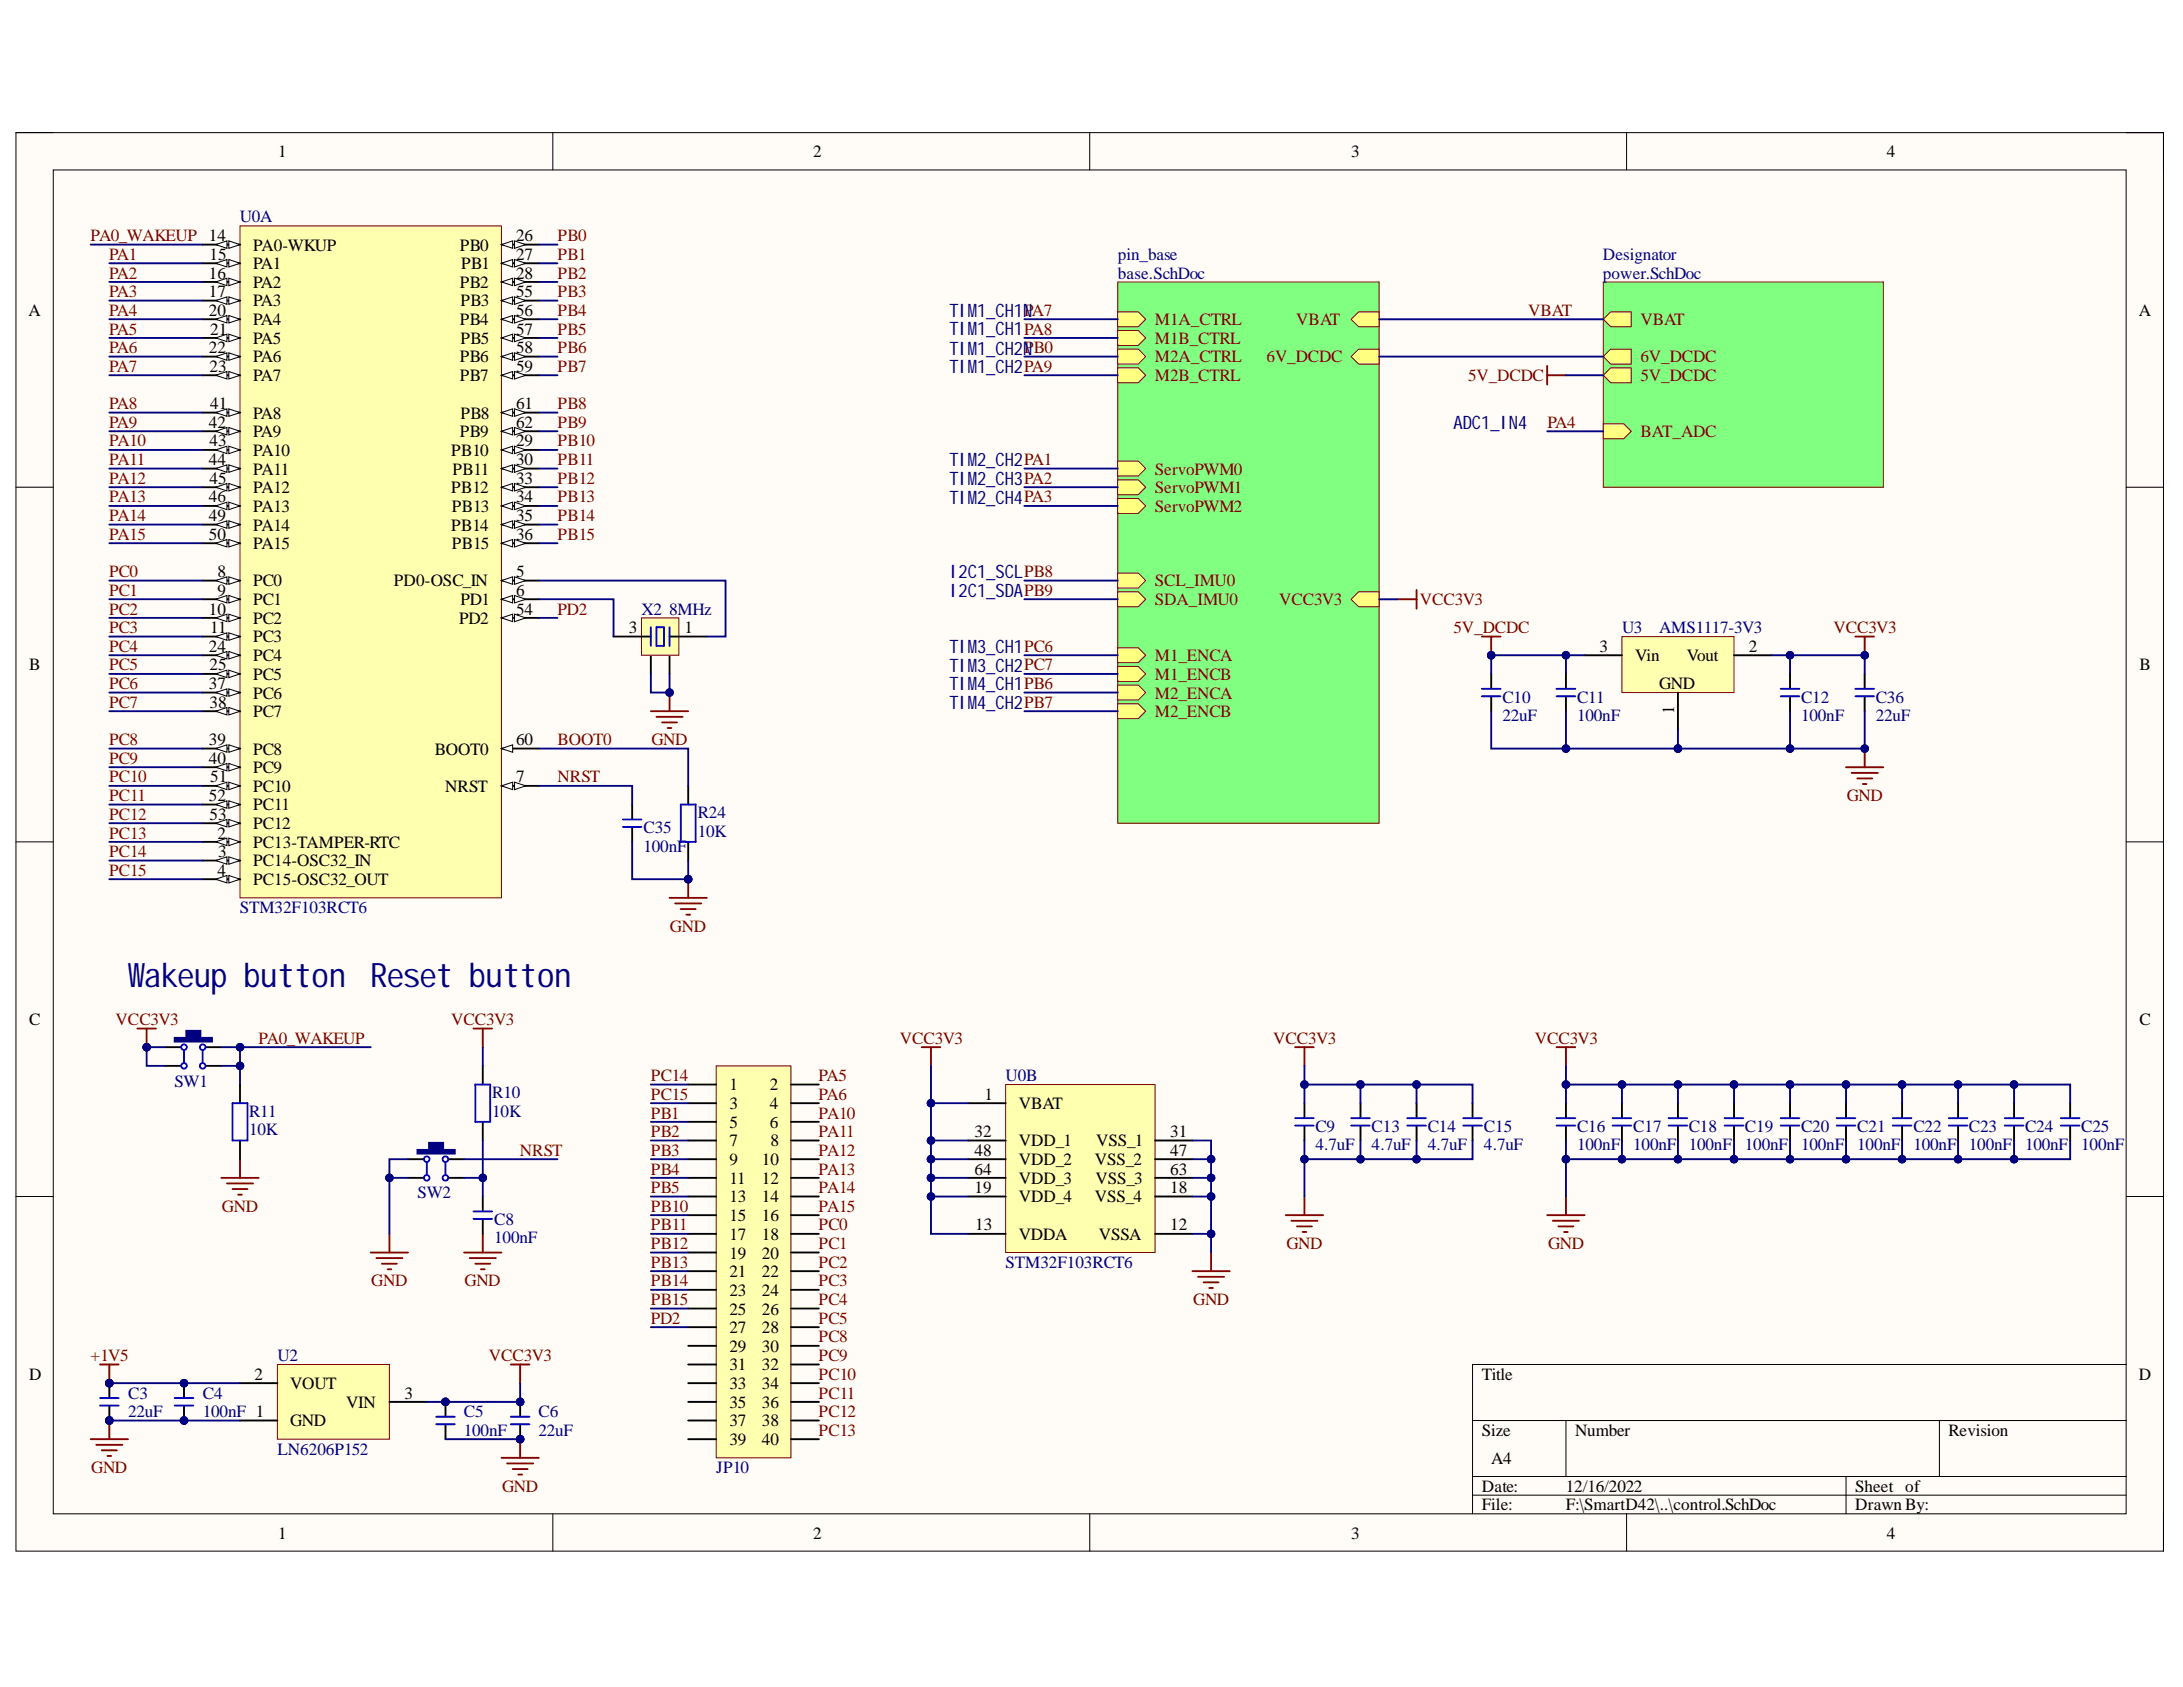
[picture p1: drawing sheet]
<svg xmlns="http://www.w3.org/2000/svg" width="279mm" height="216mm" viewBox="0 0 279 216" stroke-linecap="round" stroke-linejoin="round" font-family="sans-serif">
<defs><g id="words">
<g font-size="4.3" fill="#000080">
<text x="16.4" y="126.3">W</text>
<text x="18.5" y="126.3">akeup button</text>
<text x="47.4" y="126.3">Reset button</text>
</g>
<g font-size="2.4" fill="#000080">
<text x="121.5" y="40.6">TIM1_CH1N</text>
<text x="121.5" y="42.9">TIM1_CH1PA8</text>
<text x="121.5" y="45.4">TIM1_CH2N</text>
<text x="121.5" y="47.7">TIM1_CH2PA9</text>
<text x="121.5" y="59.7">TIM2_CH2PA1</text>
<text x="186" y="54.9">ADC1_IN4</text>
<text x="121.5" y="62">TIM2_CH3PA2</text>
<text x="121.5" y="64.5">TIM2_CH4PA3</text>
<text x="121.5" y="74">I2C1_SCLPB8</text>
<text x="121.5" y="76.4">I2C1_SDAPB9</text>
<text x="121.5" y="83.6">TIM3_CH1PC6</text>
<text x="121.5" y="85.9">TIM3_CH2PC7</text>
<text x="121.5" y="88.3">TIM4_CH1PB6</text>
<text x="121.5" y="90.8">TIM4_CH2PB7</text>
</g>
<g font-size="2.2">
<text x="35.6" y="20.1">1</text>
<text x="104.1" y="20.1">2</text>
<text x="172.9" y="20.1">3</text>
<text x="241.5" y="20.1">4</text>
<text x="26.7" y="35.7">16</text>
<text x="26.8" y="33.3">15</text>
<text x="32.4" y="32.1">PA0-WKUP</text>
<text x="32.4" y="34.5">PA1</text>
<text x="58.9" y="32.1">PB0</text>
<text x="59" y="34.5">PB1</text>
<text x="66" y="30.8">26</text>
<text x="66" y="33.3">27</text>
<text x="66" y="35.7">28</text>
<text x="3.6" y="40.4">A</text>
<text x="26.7" y="38">17</text>
<text x="26.7" y="40.4">20</text>
<text x="32.4" y="36.8">PA2</text>
<text x="32.4" y="39.2">PA3</text>
<text x="32.4" y="41.7">PA4</text>
<text x="58.9" y="36.8">PB2</text>
<text x="58.9" y="41.7">PB4</text>
<text x="58.9" y="39.2">PB3</text>
<text x="66" y="38">55</text>
<text x="66" y="40.4">56</text>
<text x="273.7" y="40.4">A</text>
<text x="26.7" y="45.2">22</text>
<text x="26.8" y="47.6">23</text>
<text x="26.9" y="42.8">21</text>
<text x="32.4" y="44">PA5</text>
<text x="32.4" y="46.4">PA6</text>
<text x="58.9" y="46.4">PB6</text>
<text x="58.9" y="44">PB5</text>
<text x="66" y="42.8">57</text>
<text x="66" y="45.2">58</text>
<text x="66" y="47.6">59</text>
<text x="26.9" y="52.4">41</text>
<text x="32.4" y="48.8">PA7</text>
<text x="32.4" y="53.6">PA8</text>
<text x="58.9" y="48.8">PB7</text>
<text x="58.9" y="53.6">PB8</text>
<text x="66" y="52.4">61</text>
<text x="26.7" y="54.8">42</text>
<text x="26.7" y="59.6">44</text>
<text x="26.8" y="57.1">43</text>
<text x="32.4" y="55.9">PA9</text>
<text x="32.4" y="58.3">PA10</text>
<text x="57.8" y="58.3">PB10</text>
<text x="58.9" y="55.9">PB9</text>
<text x="66" y="54.8">62</text>
<text x="66" y="57.1">29</text>
<text x="66" y="59.6">30</text>
<text x="26.7" y="64.3">46</text>
<text x="26.8" y="61.9">45</text>
<text x="32.4" y="60.8">PA11</text>
<text x="32.4" y="63.1">PA12</text>
<text x="32.4" y="65.5">PA13</text>
<text x="57.8" y="63.1">PB12</text>
<text x="57.8" y="65.5">PB13</text>
<text x="57.9" y="60.8">PB11</text>
<text x="66" y="61.9">33</text>
<text x="66" y="64.3">34</text>
<text x="26.7" y="66.7">49</text>
<text x="26.7" y="69.1">50</text>
<text x="32.4" y="67.9">PA14</text>
<text x="32.4" y="70.3">PA15</text>
<text x="57.8" y="67.9">PB14</text>
<text x="57.8" y="70.3">PB15</text>
<text x="66" y="66.7">35</text>
<text x="66" y="69.1">36</text>
<text x="27.8" y="73.9">8</text>
<text x="27.8" y="76.2">9</text>
<text x="32.4" y="75">PC0</text>
<text x="32.4" y="77.5">PC1</text>
<text x="50.4" y="75">PD0-OSC_IN</text>
<text x="58.9" y="77.5">PD1</text>
<text x="66" y="73.9">5</text>
<text x="66" y="76.2">6</text>
<text x="26.7" y="78.7">10</text>
<text x="26.7" y="83.4">24</text>
<text x="26.9" y="81">11</text>
<text x="32.4" y="79.9">PC2</text>
<text x="32.4" y="82.2">PC3</text>
<text x="58.8" y="79.9">PD2</text>
<text x="66" y="78.7">54</text>
<text x="80.5" y="81">3</text>
<text x="87.6" y="81">1</text>
<text x="204.7" y="83.4">3</text>
<text x="223.8" y="83.4">2</text>
<text x="3.7" y="85.8">B</text>
<text x="26.7" y="88.2">37</text>
<text x="26.8" y="85.8">25</text>
<text x="32.4" y="84.6">PC4</text>
<text x="32.4" y="87">PC5</text>
<text x="32.4" y="89.4">PC6</text>
<text x="209.3" y="84.6">Vin</text>
<text x="212.3" y="88.2">GND</text>
<text x="215.9" y="84.6">Vout</text>
<text x="273.8" y="85.8">B</text>
<text x="26.7" y="95.4">39</text>
<text x="26.8" y="90.6">38</text>
<text x="32.4" y="91.8">PC7</text>
<text x="66" y="95.4">60</text>
<text x="214.3" y="91.3" transform="rotate(-90 214.3 91.3)">1</text>
<text x="26.7" y="97.8">40</text>
<text x="26.9" y="100.1">51</text>
<text x="32.4" y="96.6">PC8</text>
<text x="32.4" y="99">PC9</text>
<text x="32.4" y="101.3">PC10</text>
<text x="55.6" y="96.6">BOOT0</text>
<text x="57" y="101.3">NRST</text>
<text x="66" y="100.1">7</text>
<text x="26.7" y="102.5">52</text>
<text x="26.8" y="105">53</text>
<text x="27.8" y="107.3">2</text>
<text x="32.4" y="103.7">PC11</text>
<text x="32.4" y="106.1">PC12</text>
<text x="27.8" y="112.1">4</text>
<text x="27.9" y="109.7">3</text>
<text x="32.4" y="108.5">PC13-TAMPER-RTC</text>
<text x="32.4" y="110.9">PC14-OSC32_IN</text>
<text x="32.4" y="113.3">PC15-OSC32_OUT</text>
<text x="3.7" y="131.2">C</text>
<text x="273.8" y="131.2">C</text>
<text x="93.4" y="139.5">1</text>
<text x="93.4" y="142">3</text>
<text x="98.5" y="139.5">2</text>
<text x="98.5" y="142">4</text>
<text x="126" y="140.8">1</text>
<text x="130.4" y="142">VBAT</text>
<text x="93.4" y="144.3">5</text>
<text x="93.4" y="146.7">7</text>
<text x="93.4" y="149.1">9</text>
<text x="97.5" y="149.1">10</text>
<text x="98.5" y="144.3">6</text>
<text x="98.6" y="146.7">8</text>
<text x="124.7" y="145.5">32</text>
<text x="124.7" y="147.9">48</text>
<text x="130.4" y="146.7">VDD_1</text>
<text x="130.4" y="149.1">VDD_2</text>
<text x="140.1" y="149.1">VSS_2</text>
<text x="140.3" y="146.7">VSS_1</text>
<text x="149.8" y="145.5">31</text>
<text x="149.8" y="147.9">47</text>
<text x="93.4" y="151.5">11</text>
<text x="93.4" y="153.9">13</text>
<text x="97.5" y="151.5">12</text>
<text x="97.5" y="153.9">14</text>
<text x="124.7" y="150.3">64</text>
<text x="124.7" y="152.7">19</text>
<text x="130.4" y="151.5">VDD_3</text>
<text x="130.4" y="153.9">VDD_4</text>
<text x="140.1" y="153.9">VSS_4</text>
<text x="140.2" y="151.5">VSS_3</text>
<text x="149.8" y="150.3">63</text>
<text x="149.8" y="152.7">18</text>
<text x="93.4" y="156.3">15</text>
<text x="93.4" y="158.7">17</text>
<text x="93.4" y="161.1">19</text>
<text x="97.5" y="156.3">16</text>
<text x="97.5" y="158.7">18</text>
<text x="97.5" y="161.1">20</text>
<text x="124.8" y="157.4">13</text>
<text x="130.4" y="158.7">VDDA</text>
<text x="140.6" y="158.7">VSSA</text>
<text x="149.8" y="157.4">12</text>
<text x="93.4" y="163.4">21</text>
<text x="93.4" y="165.8">23</text>
<text x="97.5" y="163.4">22</text>
<text x="97.5" y="165.8">24</text>
<text x="93.4" y="168.3">25</text>
<text x="93.4" y="170.6">27</text>
<text x="93.4" y="173">29</text>
<text x="97.5" y="168.3">26</text>
<text x="97.5" y="170.6">28</text>
<text x="97.5" y="173">30</text>
<text x="3.7" y="176.6">D</text>
<text x="32.6" y="176.6">2</text>
<text x="37.1" y="177.8">VOUT</text>
<text x="51.8" y="179">3</text>
<text x="93.4" y="175.4">31</text>
<text x="93.4" y="177.8">33</text>
<text x="97.5" y="175.4">32</text>
<text x="97.5" y="177.8">34</text>
<text x="189.7" y="176.6">Title</text>
<text x="273.7" y="176.6">D</text>
<text x="37.1" y="182.5">GND</text>
<text x="44.3" y="180.2">VIN</text>
<text x="93.4" y="180.2">35</text>
<text x="93.4" y="182.5">37</text>
<text x="93.4" y="184.9">39</text>
<text x="97.5" y="180.2">36</text>
<text x="97.5" y="182.5">38</text>
<text x="97.5" y="184.9">40</text>
<text x="189.7" y="183.7">Size</text>
<text x="201.6" y="183.7">Number</text>
<text x="249.4" y="183.7">Revision</text>
<text x="189.7" y="190.9">Date:</text>
<text x="190.9" y="187.4">A4</text>
<text x="200.4" y="190.9">12/16/2022</text>
<text x="237.5" y="190.9">Sheet of</text>
<text x="35.6" y="196.9">1</text>
<text x="104.1" y="196.9">2</text>
<text x="172.9" y="196.9">3</text>
<text x="189.7" y="193.3">File:</text>
<text x="200.4" y="193.3">F:\SmartD42\..\control.SchDoc</text>
<text x="237.5" y="193.3">Drawn By:</text>
<text x="241.5" y="196.9">4</text>
</g>
<g font-size="2.2" fill="#000080">
<text x="30.7" y="28.5">U0A</text>
<text x="143.1" y="33.3">pin_base</text>
<text x="143.1" y="35.7">base.SchDoc</text>
<text x="205.1" y="33.3">Designator</text>
<text x="205.1" y="35.7">power.SchDoc</text>
<text x="82.1" y="78.7">X2</text>
<text x="85.7" y="78.7">8MHz</text>
<text x="207.6" y="81">U3</text>
<text x="212.3" y="81">AMS1117-3V3</text>
<text x="192.3" y="89.9">C10</text>
<text x="201.9" y="89.9">C11</text>
<text x="230.5" y="89.9">C12</text>
<text x="240.1" y="89.9">C36</text>
<text x="192.3" y="92.3">22uF</text>
<text x="201.9" y="92.3">100nF</text>
<text x="230.5" y="92.3">100nF</text>
<text x="240.1" y="92.3">22uF</text>
<text x="82.4" y="106.6">C35</text>
<text x="89.3" y="104.7">R24</text>
<text x="89.3" y="107.1">10K</text>
<text x="82.4" y="109">100nF</text>
<text x="30.7" y="116.9">STM32F103RCT6</text>
<text x="22.3" y="139.1">SW1</text>
<text x="31.9" y="142.9">R11</text>
<text x="63" y="140.5">R10</text>
<text x="63" y="142.9">10K</text>
<text x="128.7" y="138.3">U0B</text>
<text x="31.9" y="145.3">10K</text>
<text x="168.4" y="144.8">C9</text>
<text x="168.4" y="147.2">4.7uF</text>
<text x="175.6" y="144.8">C13</text>
<text x="175.6" y="147.2">4.7uF</text>
<text x="182.7" y="144.8">C14</text>
<text x="182.7" y="147.2">4.7uF</text>
<text x="189.9" y="144.8">C15</text>
<text x="189.9" y="147.2">4.7uF</text>
<text x="201.9" y="144.8">C16</text>
<text x="201.9" y="147.2">100nF</text>
<text x="209" y="144.8">C17</text>
<text x="209" y="147.2">100nF</text>
<text x="216.1" y="144.8">C18</text>
<text x="216.1" y="147.2">100nF</text>
<text x="223.3" y="144.8">C19</text>
<text x="223.3" y="147.2">100nF</text>
<text x="230.5" y="144.8">C20</text>
<text x="230.5" y="147.2">100nF</text>
<text x="237.7" y="144.8">C21</text>
<text x="237.7" y="147.2">100nF</text>
<text x="244.9" y="144.8">C22</text>
<text x="244.9" y="147.2">100nF</text>
<text x="252" y="144.8">C23</text>
<text x="252" y="147.2">100nF</text>
<text x="259.2" y="144.8">C24</text>
<text x="259.2" y="147.2">100nF</text>
<text x="266.4" y="144.8">C25</text>
<text x="266.4" y="147.2">100nF</text>
<text x="53.4" y="153.4">SW2</text>
<text x="63.3" y="156.8">C8</text>
<text x="63.3" y="159.1">100nF</text>
<text x="128.7" y="162.3">STM32F103RCT6</text>
<text x="16.4" y="179">C3</text>
<text x="26" y="179">C4</text>
<text x="35.5" y="174.2">U2</text>
<text x="16.4" y="181.4">22uF</text>
<text x="26" y="181.4">100nF 1</text>
<text x="59.4" y="181.4">C5</text>
<text x="59.4" y="183.7">100nF</text>
<text x="68.9" y="181.4">C6</text>
<text x="68.9" y="183.7">22uF</text>
<text x="35.5" y="186.2">LN6206P152</text>
<text x="91.7" y="188.5">JP10</text>
</g>
<g font-size="2.2" fill="#800000">
<text x="11.6" y="30.8">PA0_WAKEUP 14</text>
<text x="14" y="33.3">PA1</text>
<text x="14" y="35.7">PA2</text>
<text x="71.4" y="30.8">PB0</text>
<text x="71.4" y="33.3">PB1</text>
<text x="71.4" y="35.7">PB2</text>
<text x="14" y="38">PA3</text>
<text x="14" y="40.4">PA4</text>
<text x="71.4" y="38">PB3</text>
<text x="71.4" y="40.4">PB4</text>
<text x="131.1" y="40.4">PA7</text>
<text x="147.8" y="41.7">M1A_CTRL</text>
<text x="165.9" y="41.7">VBAT</text>
<text x="195.6" y="40.4">VBAT</text>
<text x="210" y="41.7">VBAT</text>
<text x="14" y="42.8">PA5</text>
<text x="14" y="45.2">PA6</text>
<text x="14" y="47.6">PA7</text>
<text x="71.4" y="42.8">PB5</text>
<text x="71.4" y="45.2">PB6</text>
<text x="71.4" y="47.6">PB7</text>
<text x="131.1" y="45.2">PB0</text>
<text x="147.8" y="46.4">M2A_CTRL</text>
<text x="147.8" y="44">M1B_CTRL</text>
<text x="162.1" y="46.4">6V_DCDC</text>
<text x="210" y="46.4">6V_DCDC</text>
<text x="14" y="52.4">PA8</text>
<text x="71.4" y="52.4">PB8</text>
<text x="147.8" y="48.8">M2B_CTRL</text>
<text x="187.9" y="48.8">5V_DCDC</text>
<text x="210" y="48.8">5V_DCDC</text>
<text x="14" y="54.8">PA9</text>
<text x="14" y="57.1">PA10</text>
<text x="14" y="59.6">PA11</text>
<text x="71.4" y="54.8">PB9</text>
<text x="71.4" y="57.1">PB10</text>
<text x="71.4" y="59.6">PB11</text>
<text x="198" y="54.8">PA4</text>
<text x="210" y="55.9">BAT_ADC</text>
<text x="14" y="61.9">PA12</text>
<text x="14" y="64.3">PA13</text>
<text x="71.4" y="61.9">PB12</text>
<text x="71.4" y="64.3">PB13</text>
<text x="147.8" y="60.8">ServoPWM0</text>
<text x="147.8" y="63.1">ServoPWM1</text>
<text x="147.8" y="65.5">ServoPWM2</text>
<text x="14" y="66.7">PA14</text>
<text x="14" y="69.1">PA15</text>
<text x="71.4" y="66.7">PB14</text>
<text x="71.4" y="69.1">PB15</text>
<text x="14" y="73.9">PC0</text>
<text x="14" y="76.2">PC1</text>
<text x="147.8" y="75">SCL_IMU0</text>
<text x="147.8" y="77.5">SDA_IMU0</text>
<text x="163.7" y="77.5">VCC3V3</text>
<text x="181.7" y="77.5">VCC3V3</text>
<text x="14" y="78.7">PC2</text>
<text x="14" y="81">PC3</text>
<text x="14" y="83.4">PC4</text>
<text x="71.4" y="78.7">PD2</text>
<text x="186" y="81">5V_DCDC</text>
<text x="234.7" y="81">VCC3V3</text>
<text x="14" y="85.8">PC5</text>
<text x="14" y="88.2">PC6</text>
<text x="147.8" y="87">M1_ENCB</text>
<text x="147.8" y="84.6">M1_ENCA</text>
<text x="147.8" y="89.4">M2_ENCA</text>
<text x="14" y="90.6">PC7</text>
<text x="14" y="95.4">PC8</text>
<text x="71.4" y="95.4">BOOT0</text>
<text x="83.4" y="95.4">GND</text>
<text x="147.8" y="91.8">M2_ENCB</text>
<text x="14" y="97.8">PC9</text>
<text x="14" y="100.1">PC10</text>
<text x="71.4" y="100.1">NRST</text>
<text x="14" y="102.5">PC11</text>
<text x="14" y="105">PC12</text>
<text x="14" y="107.3">PC13</text>
<text x="236.4" y="102.5">GND</text>
<text x="14" y="109.7">PC14</text>
<text x="14" y="112.1">PC15</text>
<text x="85.7" y="119.2">GND</text>
<text x="14.8" y="131.2">VCC3V3</text>
<text x="57.8" y="131.2">VCC3V3</text>
<text x="33.1" y="133.6">PA0_WAKEUP</text>
<text x="115.2" y="133.6">VCC3V3</text>
<text x="163" y="133.6">VCC3V3</text>
<text x="196.4" y="133.6">VCC3V3</text>
<text x="83.3" y="138.3">PC14</text>
<text x="83.3" y="140.8">PC15</text>
<text x="83.3" y="143.2">PB1</text>
<text x="104.8" y="138.3">PA5</text>
<text x="104.8" y="140.8">PA6</text>
<text x="104.8" y="143.2">PA10</text>
<text x="66.6" y="147.9">NRST</text>
<text x="83.3" y="145.5">PB2</text>
<text x="83.3" y="147.9">PB3</text>
<text x="104.8" y="145.5">PA11</text>
<text x="104.8" y="147.9">PA12</text>
<text x="28.4" y="155.1">GND</text>
<text x="83.3" y="150.3">PB4</text>
<text x="83.3" y="152.7">PB5</text>
<text x="83.3" y="155.1">PB10</text>
<text x="104.8" y="150.3">PA13</text>
<text x="104.8" y="152.7">PA14</text>
<text x="104.8" y="155.1">PA15</text>
<text x="83.3" y="157.4">PB11</text>
<text x="83.3" y="159.9">PB12</text>
<text x="104.8" y="157.4">PC0</text>
<text x="104.8" y="159.9">PC1</text>
<text x="164.6" y="159.9">GND</text>
<text x="198.1" y="159.9">GND</text>
<text x="47.5" y="164.6">GND</text>
<text x="59.4" y="164.6">GND</text>
<text x="83.3" y="162.3">PB13</text>
<text x="83.3" y="164.6">PB14</text>
<text x="83.3" y="167">PB15</text>
<text x="104.8" y="162.3">PC2</text>
<text x="104.8" y="164.6">PC3</text>
<text x="104.8" y="167">PC4</text>
<text x="152.7" y="167">GND</text>
<text x="83.3" y="169.4">PD2</text>
<text x="104.8" y="169.4">PC5</text>
<text x="104.8" y="171.8">PC8</text>
<text x="11.6" y="174.2">+1V5</text>
<text x="62.6" y="174.2">VCC3V3</text>
<text x="104.8" y="174.2">PC9</text>
<text x="104.8" y="176.6">PC10</text>
<text x="104.8" y="179">PC11</text>
<text x="104.8" y="181.4">PC12</text>
<text x="104.8" y="183.7">PC13</text>
<text x="11.7" y="188.5">GND</text>
<text x="64.3" y="190.9">GND</text>
</g>
</g></defs>
<path d="M2 17h274.9v181.5h-274.9z" fill-rule="evenodd" fill="#fffcf8"/>
<path d="M2 17h274.9v181.5h-274.9z" fill="none" stroke="#000" stroke-width=".13"/>
<path d="M6.8 21.8h265.3v171.9h-265.3z" fill-rule="evenodd" fill="#fffcf8"/>
<g fill="none" stroke="#000" stroke-width=".13">
<path d="M2 17h4.8M70.8 17v4.8M139.5 17v4.8M208.2 17v4.8M272.1 17h4.8v4.8M6.8 21.8h265.3v171.9h-265.3zM2 62.4h4.8M272.1 62.4h4.8M2 107.7h4.8M272.1 107.7h4.8M2 153.1h4.8M272.1 153.1h4.8"/>
<path d="M272.1 174.6h-83.6v19.1M70.8 193.7v4.8M139.5 193.7v4.8M188.5 181.8h83.6M188.5 189h83.6M188.5 191.3h83.6M200.4 181.8v7.2M208.2 193.7v4.8M236.3 189v4.7M248.2 181.8v7.2M276.9 193.7v4.8"/>
</g>
<path d="M35.5 174.6h14.3v9.6h-14.3z" fill-rule="evenodd" fill="#ffffb0"/>
<path d="M35.5 174.6h14.3v9.6h-14.3z" fill="none" stroke="#800000" stroke-width=".13"/>
<path d="M30.7 177h4.8M49.8 179.4h4.8M30.7 181.8h4.8" fill="none" stroke="#000" stroke-width=".24"/>
<circle cx="14" cy="177" r=".48" fill="#000080"/>
<circle cx="14" cy="177" r=".48" fill="none" stroke="#000080" stroke-width=".13"/>
<circle cx="14" cy="181.8" r=".48" fill="#000080"/>
<circle cx="14" cy="181.8" r=".48" fill="none" stroke="#000080" stroke-width=".13"/>
<path d="M14 177v1.8" fill="none" stroke="#000" stroke-width=".24"/>
<circle cx="14" cy="177" r=".48" fill="#000080"/>
<circle cx="14" cy="177" r=".48" fill="none" stroke="#000080" stroke-width=".13"/>
<path d="M14 180v1.8" fill="none" stroke="#000" stroke-width=".24"/>
<circle cx="14" cy="181.8" r=".48" fill="#000080"/>
<circle cx="14" cy="181.8" r=".48" fill="none" stroke="#000080" stroke-width=".13"/>
<path d="M12.8 179.9h2.4M12.8 178.9h2.4" fill="none" stroke="#00f" stroke-width=".24"/>
<circle cx="23.6" cy="177" r=".48" fill="#000080"/>
<circle cx="23.6" cy="177" r=".48" fill="none" stroke="#000080" stroke-width=".13"/>
<circle cx="23.6" cy="181.8" r=".48" fill="#000080"/>
<circle cx="23.6" cy="181.8" r=".48" fill="none" stroke="#000080" stroke-width=".13"/>
<path d="M23.6 177v1.8" fill="none" stroke="#000" stroke-width=".24"/>
<circle cx="23.6" cy="177" r=".48" fill="#000080"/>
<circle cx="23.6" cy="177" r=".48" fill="none" stroke="#000080" stroke-width=".13"/>
<path d="M23.6 180v1.8" fill="none" stroke="#000" stroke-width=".24"/>
<circle cx="23.6" cy="181.8" r=".48" fill="#000080"/>
<circle cx="23.6" cy="181.8" r=".48" fill="none" stroke="#000080" stroke-width=".13"/>
<path d="M22.4 179.9h2.3M22.4 178.9h2.3" fill="none" stroke="#00f" stroke-width=".24"/>
<path d="M11.6 184.2h4.8M12.3 184.9h3.4M13 185.6h1.9M13.8 186.3h.4M14 181.8v2.4" fill="none" stroke="#800000" stroke-width=".24"/>
<circle cx="14" cy="181.8" r=".48" fill="#000080"/>
<circle cx="14" cy="181.8" r=".48" fill="none" stroke="#000080" stroke-width=".13"/>
<path d="M12.8 174.6h2.4M14 174.6v2.4" fill="none" stroke="#800000" stroke-width=".24"/>
<circle cx="14" cy="177" r=".48" fill="#000080"/>
<circle cx="14" cy="177" r=".48" fill="none" stroke="#000080" stroke-width=".13"/>
<circle cx="66.6" cy="179.4" r=".48" fill="#000080"/>
<circle cx="66.6" cy="179.4" r=".48" fill="none" stroke="#000080" stroke-width=".13"/>
<circle cx="66.6" cy="184.2" r=".48" fill="#000080"/>
<circle cx="66.6" cy="184.2" r=".48" fill="none" stroke="#000080" stroke-width=".13"/>
<path d="M66.6 179.4v1.8" fill="none" stroke="#000" stroke-width=".24"/>
<circle cx="66.6" cy="179.4" r=".48" fill="#000080"/>
<circle cx="66.6" cy="179.4" r=".48" fill="none" stroke="#000080" stroke-width=".13"/>
<path d="M66.6 182.4v1.8" fill="none" stroke="#000" stroke-width=".24"/>
<circle cx="66.6" cy="184.2" r=".48" fill="#000080"/>
<circle cx="66.6" cy="184.2" r=".48" fill="none" stroke="#000080" stroke-width=".13"/>
<path d="M65.4 182.3h2.4M65.4 181.3h2.4" fill="none" stroke="#00f" stroke-width=".24"/>
<circle cx="57" cy="179.4" r=".48" fill="#000080"/>
<circle cx="57" cy="179.4" r=".48" fill="none" stroke="#000080" stroke-width=".13"/>
<path d="M57 179.4v1.8" fill="none" stroke="#000" stroke-width=".24"/>
<circle cx="57" cy="179.4" r=".48" fill="#000080"/>
<circle cx="57" cy="179.4" r=".48" fill="none" stroke="#000080" stroke-width=".13"/>
<path d="M57 182.4v1.8" fill="none" stroke="#000" stroke-width=".24"/>
<path d="M55.8 182.3h2.4M55.8 181.3h2.4" fill="none" stroke="#00f" stroke-width=".24"/>
<path d="M65.4 174.6h2.4M66.6 174.6v2.4M64.2 186.6h4.8M64.9 187.3h3.3M65.6 188h1.9M66.3 188.7h.5M66.6 184.2v2.4" fill="none" stroke="#800000" stroke-width=".24"/>
<circle cx="66.6" cy="184.2" r=".48" fill="#000080"/>
<circle cx="66.6" cy="184.2" r=".48" fill="none" stroke="#000080" stroke-width=".13"/>
<path d="M143.1 36.1h33.4v69.3h-33.4z" fill-rule="evenodd" fill="#80ff80"/>
<path d="M143.1 36.1h33.4v69.3h-33.4z" fill="none" stroke="#800000" stroke-width=".13"/>
<path d="M143.1 47.1h2.6l.9 .9-.9 1h-2.6z" fill-rule="evenodd" fill="#ffff80"/>
<path d="M143.1 47.1h2.6l.9 .9-.9 1h-2.6z" fill="none" stroke="#800000" stroke-width=".13"/>
<path d="M143.1 44.7h2.6l.9 .9-.9 1h-2.6z" fill-rule="evenodd" fill="#ffff80"/>
<path d="M143.1 44.7h2.6l.9 .9-.9 1h-2.6z" fill="none" stroke="#800000" stroke-width=".13"/>
<path d="M143.1 42.3h2.6l.9 .9-.9 1h-2.6z" fill-rule="evenodd" fill="#ffff80"/>
<path d="M143.1 42.3h2.6l.9 .9-.9 1h-2.6z" fill="none" stroke="#800000" stroke-width=".13"/>
<path d="M143.1 39.9h2.6l.9 1-.9 .9h-2.6z" fill-rule="evenodd" fill="#ffff80"/>
<path d="M143.1 39.9h2.6l.9 1-.9 .9h-2.6z" fill="none" stroke="#800000" stroke-width=".13"/>
<path d="M172.9 40.9l1-1h2.6v1.9h-2.6z" fill-rule="evenodd" fill="#ffff80"/>
<path d="M172.9 40.9l1-1h2.6v1.9h-2.6z" fill="none" stroke="#800000" stroke-width=".13"/>
<path d="M143.1 59h2.6l.9 1-.9 .9h-2.6z" fill-rule="evenodd" fill="#ffff80"/>
<path d="M143.1 59h2.6l.9 1-.9 .9h-2.6z" fill="none" stroke="#800000" stroke-width=".13"/>
<path d="M143.1 61.4h2.6l.9 1-.9 .9h-2.6z" fill-rule="evenodd" fill="#ffff80"/>
<path d="M143.1 61.4h2.6l.9 1-.9 .9h-2.6z" fill="none" stroke="#800000" stroke-width=".13"/>
<path d="M143.1 63.8h2.6l.9 .9-.9 1h-2.6z" fill-rule="evenodd" fill="#ffff80"/>
<path d="M143.1 63.8h2.6l.9 .9-.9 1h-2.6z" fill="none" stroke="#800000" stroke-width=".13"/>
<path d="M143.1 73.3h2.6l.9 1-.9 1h-2.6z" fill-rule="evenodd" fill="#ffff80"/>
<path d="M143.1 73.3h2.6l.9 1-.9 1h-2.6z" fill="none" stroke="#800000" stroke-width=".13"/>
<path d="M143.1 75.7h2.6l.9 1-.9 .9h-2.6z" fill-rule="evenodd" fill="#ffff80"/>
<path d="M143.1 75.7h2.6l.9 1-.9 .9h-2.6z" fill="none" stroke="#800000" stroke-width=".13"/>
<path d="M143.1 85.3h2.6l.9 .9-.9 1h-2.6z" fill-rule="evenodd" fill="#ffff80"/>
<path d="M143.1 85.3h2.6l.9 .9-.9 1h-2.6z" fill="none" stroke="#800000" stroke-width=".13"/>
<path d="M143.1 82.9h2.6l.9 1-.9 .9h-2.6z" fill-rule="evenodd" fill="#ffff80"/>
<path d="M143.1 82.9h2.6l.9 1-.9 .9h-2.6z" fill="none" stroke="#800000" stroke-width=".13"/>
<path d="M143.1 87.7h2.6l.9 .9-.9 1h-2.6z" fill-rule="evenodd" fill="#ffff80"/>
<path d="M143.1 87.7h2.6l.9 .9-.9 1h-2.6z" fill="none" stroke="#800000" stroke-width=".13"/>
<path d="M143.1 90.1h2.6l.9 .9-.9 1h-2.6z" fill-rule="evenodd" fill="#ffff80"/>
<path d="M143.1 90.1h2.6l.9 .9-.9 1h-2.6z" fill="none" stroke="#800000" stroke-width=".13"/>
<path d="M172.9 45.6l1-.9h2.6v1.9h-2.6z" fill-rule="evenodd" fill="#ffff80"/>
<path d="M172.9 45.6l1-.9h2.6v1.9h-2.6z" fill="none" stroke="#800000" stroke-width=".13"/>
<path d="M172.9 76.7l1-1h2.6v1.9h-2.6z" fill-rule="evenodd" fill="#ffff80"/>
<path d="M172.9 76.7l1-1h2.6v1.9h-2.6z" fill="none" stroke="#800000" stroke-width=".13"/>
<path d="M205.2 36.1h35.8v26.3h-35.8z" fill-rule="evenodd" fill="#80ff80"/>
<path d="M205.2 36.1h35.8v26.3h-35.8z" fill="none" stroke="#800000" stroke-width=".13"/>
<path d="M205.2 40.9l1-1h2.6v1.9h-2.6z" fill-rule="evenodd" fill="#ffff80"/>
<path d="M205.2 40.9l1-1h2.6v1.9h-2.6z" fill="none" stroke="#800000" stroke-width=".13"/>
<path d="M205.2 45.6l1-.9h2.6v1.9h-2.6z" fill-rule="evenodd" fill="#ffff80"/>
<path d="M205.2 45.6l1-.9h2.6v1.9h-2.6z" fill="none" stroke="#800000" stroke-width=".13"/>
<path d="M205.2 48l1-.9h2.6v1.9h-2.6z" fill-rule="evenodd" fill="#ffff80"/>
<path d="M205.2 48l1-.9h2.6v1.9h-2.6z" fill="none" stroke="#800000" stroke-width=".13"/>
<path d="M205.2 54.2h2.6l1 1-1 .9h-2.6z" fill-rule="evenodd" fill="#ffff80"/>
<path d="M205.2 54.2h2.6l1 1-1 .9h-2.6z" fill="none" stroke="#800000" stroke-width=".13"/>
<path d="M30.7 28.9h33.5v86h-33.5z" fill-rule="evenodd" fill="#ffffb0"/>
<path d="M30.7 28.9h33.5v86h-33.5z" fill="none" stroke="#800000" stroke-width=".13"/>
<path d="M64.2 95.8h4.8" fill="none" stroke="#000" stroke-width=".24"/>
<path d="M64.2 95.8l1.4-.5v1z" fill="#f8fcff"/>
<path d="M64.2 95.8l1.4-.5v1z" fill="none" stroke="#000" stroke-width=".13"/>
<path d="M64.2 100.6h4.8" fill="none" stroke="#000" stroke-width=".24"/>
<path d="M64.2 100.6l1.4-.5v1z" fill="#f8fcff"/>
<path d="M64.2 100.6l1.4-.5v1z" fill="none" stroke="#000" stroke-width=".13"/>
<path d="M65.9 100.1l1.4 .5-1.4 .5z" fill="#f8fcff"/>
<path d="M65.9 100.1l1.4 .5-1.4 .5z" fill="none" stroke="#000" stroke-width=".13"/>
<path d="M64.2 74.3h4.8" fill="none" stroke="#000" stroke-width=".24"/>
<path d="M64.2 74.3l1.4-.5v1z" fill="#f8fcff"/>
<path d="M64.2 74.3l1.4-.5v1z" fill="none" stroke="#000" stroke-width=".13"/>
<path d="M65.9 73.8l1.4 .5-1.4 .5z" fill="#f8fcff"/>
<path d="M65.9 73.8l1.4 .5-1.4 .5z" fill="none" stroke="#000" stroke-width=".13"/>
<path d="M64.2 76.7h4.8" fill="none" stroke="#000" stroke-width=".24"/>
<path d="M64.2 76.7l1.4-.5v1z" fill="#f8fcff"/>
<path d="M64.2 76.7l1.4-.5v1z" fill="none" stroke="#000" stroke-width=".13"/>
<path d="M65.9 76.2l1.4 .5-1.4 .5z" fill="#f8fcff"/>
<path d="M65.9 76.2l1.4 .5-1.4 .5z" fill="none" stroke="#000" stroke-width=".13"/>
<path d="M25.9 31.3h4.8" fill="none" stroke="#000" stroke-width=".24"/>
<path d="M29.3 30.8l1.4 .5-1.4 .5z" fill="#f8fcff"/>
<path d="M29.3 30.8l1.4 .5-1.4 .5z" fill="none" stroke="#000" stroke-width=".13"/>
<path d="M27.6 31.3l1.4-.5v1z" fill="#f8fcff"/>
<path d="M27.6 31.3l1.4-.5v1z" fill="none" stroke="#000" stroke-width=".13"/>
<path d="M25.9 33.7h4.8" fill="none" stroke="#000" stroke-width=".24"/>
<path d="M29.3 33.2l1.4 .5-1.4 .5z" fill="#f8fcff"/>
<path d="M29.3 33.2l1.4 .5-1.4 .5z" fill="none" stroke="#000" stroke-width=".13"/>
<path d="M27.6 33.7l1.4-.5v1z" fill="#f8fcff"/>
<path d="M27.6 33.7l1.4-.5v1z" fill="none" stroke="#000" stroke-width=".13"/>
<path d="M25.9 36.1h4.8" fill="none" stroke="#000" stroke-width=".24"/>
<path d="M29.3 35.6l1.4 .5-1.4 .5z" fill="#f8fcff"/>
<path d="M29.3 35.6l1.4 .5-1.4 .5z" fill="none" stroke="#000" stroke-width=".13"/>
<path d="M27.6 36.1l1.4-.5v1z" fill="#f8fcff"/>
<path d="M27.6 36.1l1.4-.5v1z" fill="none" stroke="#000" stroke-width=".13"/>
<path d="M25.9 38.5h4.8" fill="none" stroke="#000" stroke-width=".24"/>
<path d="M29.3 38l1.4 .5-1.4 .4z" fill="#f8fcff"/>
<path d="M29.3 38l1.4 .5-1.4 .4z" fill="none" stroke="#000" stroke-width=".13"/>
<path d="M27.6 38.5l1.4-.5v.9z" fill="#f8fcff"/>
<path d="M27.6 38.5l1.4-.5v.9z" fill="none" stroke="#000" stroke-width=".13"/>
<path d="M25.9 40.9h4.8" fill="none" stroke="#000" stroke-width=".24"/>
<path d="M29.3 40.4l1.4 .5-1.4 .4z" fill="#f8fcff"/>
<path d="M29.3 40.4l1.4 .5-1.4 .4z" fill="none" stroke="#000" stroke-width=".13"/>
<path d="M27.6 40.9l1.4-.5v.9z" fill="#f8fcff"/>
<path d="M27.6 40.9l1.4-.5v.9z" fill="none" stroke="#000" stroke-width=".13"/>
<path d="M25.9 43.2h4.8" fill="none" stroke="#000" stroke-width=".24"/>
<path d="M29.3 42.8l1.4 .4-1.4 .5z" fill="#f8fcff"/>
<path d="M29.3 42.8l1.4 .4-1.4 .5z" fill="none" stroke="#000" stroke-width=".13"/>
<path d="M27.6 43.2l1.4-.4v.9z" fill="#f8fcff"/>
<path d="M27.6 43.2l1.4-.4v.9z" fill="none" stroke="#000" stroke-width=".13"/>
<path d="M25.9 45.6h4.8" fill="none" stroke="#000" stroke-width=".24"/>
<path d="M29.3 45.2l1.4 .4-1.4 .5z" fill="#f8fcff"/>
<path d="M29.3 45.2l1.4 .4-1.4 .5z" fill="none" stroke="#000" stroke-width=".13"/>
<path d="M27.6 45.6l1.4-.4v.9z" fill="#f8fcff"/>
<path d="M27.6 45.6l1.4-.4v.9z" fill="none" stroke="#000" stroke-width=".13"/>
<path d="M25.9 48h4.8" fill="none" stroke="#000" stroke-width=".24"/>
<path d="M29.3 47.5l1.4 .5-1.4 .5z" fill="#f8fcff"/>
<path d="M29.3 47.5l1.4 .5-1.4 .5z" fill="none" stroke="#000" stroke-width=".13"/>
<path d="M27.6 48l1.4-.5v1z" fill="#f8fcff"/>
<path d="M27.6 48l1.4-.5v1z" fill="none" stroke="#000" stroke-width=".13"/>
<path d="M25.9 52.8h4.8" fill="none" stroke="#000" stroke-width=".24"/>
<path d="M29.3 52.3l1.4 .5-1.4 .5z" fill="#f8fcff"/>
<path d="M29.3 52.3l1.4 .5-1.4 .5z" fill="none" stroke="#000" stroke-width=".13"/>
<path d="M27.6 52.8l1.4-.5v1z" fill="#f8fcff"/>
<path d="M27.6 52.8l1.4-.5v1z" fill="none" stroke="#000" stroke-width=".13"/>
<path d="M25.9 55.2h4.8" fill="none" stroke="#000" stroke-width=".24"/>
<path d="M29.3 54.7l1.4 .5-1.4 .5z" fill="#f8fcff"/>
<path d="M29.3 54.7l1.4 .5-1.4 .5z" fill="none" stroke="#000" stroke-width=".13"/>
<path d="M27.6 55.2l1.4-.5v1z" fill="#f8fcff"/>
<path d="M27.6 55.2l1.4-.5v1z" fill="none" stroke="#000" stroke-width=".13"/>
<path d="M25.9 57.6h4.8" fill="none" stroke="#000" stroke-width=".24"/>
<path d="M29.3 57.1l1.4 .5-1.4 .5z" fill="#f8fcff"/>
<path d="M29.3 57.1l1.4 .5-1.4 .5z" fill="none" stroke="#000" stroke-width=".13"/>
<path d="M27.6 57.6l1.4-.5v1z" fill="#f8fcff"/>
<path d="M27.6 57.6l1.4-.5v1z" fill="none" stroke="#000" stroke-width=".13"/>
<path d="M25.9 60h4.8" fill="none" stroke="#000" stroke-width=".24"/>
<path d="M29.3 59.5l1.4 .5-1.4 .4z" fill="#f8fcff"/>
<path d="M29.3 59.5l1.4 .5-1.4 .4z" fill="none" stroke="#000" stroke-width=".13"/>
<path d="M27.6 60l1.4-.5v.9z" fill="#f8fcff"/>
<path d="M27.6 60l1.4-.5v.9z" fill="none" stroke="#000" stroke-width=".13"/>
<path d="M25.9 62.4h4.8" fill="none" stroke="#000" stroke-width=".24"/>
<path d="M29.3 61.9l1.4 .5-1.4 .4z" fill="#f8fcff"/>
<path d="M29.3 61.9l1.4 .5-1.4 .4z" fill="none" stroke="#000" stroke-width=".13"/>
<path d="M27.6 62.4l1.4-.5v.9z" fill="#f8fcff"/>
<path d="M27.6 62.4l1.4-.5v.9z" fill="none" stroke="#000" stroke-width=".13"/>
<path d="M25.9 64.7h4.8" fill="none" stroke="#000" stroke-width=".24"/>
<path d="M29.3 64.3l1.4 .4-1.4 .5z" fill="#f8fcff"/>
<path d="M29.3 64.3l1.4 .4-1.4 .5z" fill="none" stroke="#000" stroke-width=".13"/>
<path d="M27.6 64.7l1.4-.4v.9z" fill="#f8fcff"/>
<path d="M27.6 64.7l1.4-.4v.9z" fill="none" stroke="#000" stroke-width=".13"/>
<path d="M25.9 67.1h4.8" fill="none" stroke="#000" stroke-width=".24"/>
<path d="M29.3 66.7l1.4 .4-1.4 .5z" fill="#f8fcff"/>
<path d="M29.3 66.7l1.4 .4-1.4 .5z" fill="none" stroke="#000" stroke-width=".13"/>
<path d="M27.6 67.1l1.4-.4v.9z" fill="#f8fcff"/>
<path d="M27.6 67.1l1.4-.4v.9z" fill="none" stroke="#000" stroke-width=".13"/>
<path d="M25.9 69.5h4.8" fill="none" stroke="#000" stroke-width=".24"/>
<path d="M29.3 69l1.4 .5-1.4 .5z" fill="#f8fcff"/>
<path d="M29.3 69l1.4 .5-1.4 .5z" fill="none" stroke="#000" stroke-width=".13"/>
<path d="M27.6 69.5l1.4-.5v1z" fill="#f8fcff"/>
<path d="M27.6 69.5l1.4-.5v1z" fill="none" stroke="#000" stroke-width=".13"/>
<path d="M64.2 31.3h4.8" fill="none" stroke="#000" stroke-width=".24"/>
<path d="M64.2 31.3l1.4-.5v1z" fill="#f8fcff"/>
<path d="M64.2 31.3l1.4-.5v1z" fill="none" stroke="#000" stroke-width=".13"/>
<path d="M65.9 30.8l1.4 .5-1.4 .5z" fill="#f8fcff"/>
<path d="M65.9 30.8l1.4 .5-1.4 .5z" fill="none" stroke="#000" stroke-width=".13"/>
<path d="M64.2 33.7h4.8" fill="none" stroke="#000" stroke-width=".24"/>
<path d="M64.2 33.7l1.4-.5v1z" fill="#f8fcff"/>
<path d="M64.2 33.7l1.4-.5v1z" fill="none" stroke="#000" stroke-width=".13"/>
<path d="M65.9 33.2l1.4 .5-1.4 .5z" fill="#f8fcff"/>
<path d="M65.9 33.2l1.4 .5-1.4 .5z" fill="none" stroke="#000" stroke-width=".13"/>
<path d="M64.2 36.1h4.8" fill="none" stroke="#000" stroke-width=".24"/>
<path d="M64.2 36.1l1.4-.5v1z" fill="#f8fcff"/>
<path d="M64.2 36.1l1.4-.5v1z" fill="none" stroke="#000" stroke-width=".13"/>
<path d="M65.9 35.6l1.4 .5-1.4 .5z" fill="#f8fcff"/>
<path d="M65.9 35.6l1.4 .5-1.4 .5z" fill="none" stroke="#000" stroke-width=".13"/>
<path d="M64.2 38.5h4.8" fill="none" stroke="#000" stroke-width=".24"/>
<path d="M64.2 38.5l1.4-.5v.9z" fill="#f8fcff"/>
<path d="M64.2 38.5l1.4-.5v.9z" fill="none" stroke="#000" stroke-width=".13"/>
<path d="M65.9 38l1.4 .5-1.4 .4z" fill="#f8fcff"/>
<path d="M65.9 38l1.4 .5-1.4 .4z" fill="none" stroke="#000" stroke-width=".13"/>
<path d="M64.2 40.9h4.8" fill="none" stroke="#000" stroke-width=".24"/>
<path d="M64.2 40.9l1.4-.5v.9z" fill="#f8fcff"/>
<path d="M64.2 40.9l1.4-.5v.9z" fill="none" stroke="#000" stroke-width=".13"/>
<path d="M65.9 40.4l1.4 .5-1.4 .4z" fill="#f8fcff"/>
<path d="M65.9 40.4l1.4 .5-1.4 .4z" fill="none" stroke="#000" stroke-width=".13"/>
<path d="M64.2 43.2h4.8" fill="none" stroke="#000" stroke-width=".24"/>
<path d="M64.2 43.2l1.4-.4v.9z" fill="#f8fcff"/>
<path d="M64.2 43.2l1.4-.4v.9z" fill="none" stroke="#000" stroke-width=".13"/>
<path d="M65.9 42.8l1.4 .4-1.4 .5z" fill="#f8fcff"/>
<path d="M65.9 42.8l1.4 .4-1.4 .5z" fill="none" stroke="#000" stroke-width=".13"/>
<path d="M64.2 45.6h4.8" fill="none" stroke="#000" stroke-width=".24"/>
<path d="M64.2 45.6l1.4-.4v.9z" fill="#f8fcff"/>
<path d="M64.2 45.6l1.4-.4v.9z" fill="none" stroke="#000" stroke-width=".13"/>
<path d="M65.9 45.2l1.4 .4-1.4 .5z" fill="#f8fcff"/>
<path d="M65.9 45.2l1.4 .4-1.4 .5z" fill="none" stroke="#000" stroke-width=".13"/>
<path d="M64.2 48h4.8" fill="none" stroke="#000" stroke-width=".24"/>
<path d="M64.2 48l1.4-.5v1z" fill="#f8fcff"/>
<path d="M64.2 48l1.4-.5v1z" fill="none" stroke="#000" stroke-width=".13"/>
<path d="M65.9 47.5l1.4 .5-1.4 .5z" fill="#f8fcff"/>
<path d="M65.9 47.5l1.4 .5-1.4 .5z" fill="none" stroke="#000" stroke-width=".13"/>
<path d="M64.2 52.8h4.8" fill="none" stroke="#000" stroke-width=".24"/>
<path d="M64.2 52.8l1.4-.5v1z" fill="#f8fcff"/>
<path d="M64.2 52.8l1.4-.5v1z" fill="none" stroke="#000" stroke-width=".13"/>
<path d="M65.9 52.3l1.4 .5-1.4 .5z" fill="#f8fcff"/>
<path d="M65.9 52.3l1.4 .5-1.4 .5z" fill="none" stroke="#000" stroke-width=".13"/>
<path d="M64.2 55.2h4.8" fill="none" stroke="#000" stroke-width=".24"/>
<path d="M64.2 55.2l1.4-.5v1z" fill="#f8fcff"/>
<path d="M64.2 55.2l1.4-.5v1z" fill="none" stroke="#000" stroke-width=".13"/>
<path d="M65.9 54.7l1.4 .5-1.4 .5z" fill="#f8fcff"/>
<path d="M65.9 54.7l1.4 .5-1.4 .5z" fill="none" stroke="#000" stroke-width=".13"/>
<path d="M64.2 57.6h4.8" fill="none" stroke="#000" stroke-width=".24"/>
<path d="M64.2 57.6l1.4-.5v1z" fill="#f8fcff"/>
<path d="M64.2 57.6l1.4-.5v1z" fill="none" stroke="#000" stroke-width=".13"/>
<path d="M65.9 57.1l1.4 .5-1.4 .5z" fill="#f8fcff"/>
<path d="M65.9 57.1l1.4 .5-1.4 .5z" fill="none" stroke="#000" stroke-width=".13"/>
<path d="M64.2 60h4.8" fill="none" stroke="#000" stroke-width=".24"/>
<path d="M64.2 60l1.4-.5v.9z" fill="#f8fcff"/>
<path d="M64.2 60l1.4-.5v.9z" fill="none" stroke="#000" stroke-width=".13"/>
<path d="M65.9 59.5l1.4 .5-1.4 .4z" fill="#f8fcff"/>
<path d="M65.9 59.5l1.4 .5-1.4 .4z" fill="none" stroke="#000" stroke-width=".13"/>
<path d="M64.2 62.4h4.8" fill="none" stroke="#000" stroke-width=".24"/>
<path d="M64.2 62.4l1.4-.5v.9z" fill="#f8fcff"/>
<path d="M64.2 62.4l1.4-.5v.9z" fill="none" stroke="#000" stroke-width=".13"/>
<path d="M65.9 61.9l1.4 .5-1.4 .4z" fill="#f8fcff"/>
<path d="M65.9 61.9l1.4 .5-1.4 .4z" fill="none" stroke="#000" stroke-width=".13"/>
<path d="M64.2 64.7h4.8" fill="none" stroke="#000" stroke-width=".24"/>
<path d="M64.2 64.7l1.4-.4v.9z" fill="#f8fcff"/>
<path d="M64.2 64.7l1.4-.4v.9z" fill="none" stroke="#000" stroke-width=".13"/>
<path d="M65.9 64.3l1.4 .4-1.4 .5z" fill="#f8fcff"/>
<path d="M65.9 64.3l1.4 .4-1.4 .5z" fill="none" stroke="#000" stroke-width=".13"/>
<path d="M64.2 67.1h4.8" fill="none" stroke="#000" stroke-width=".24"/>
<path d="M64.2 67.1l1.4-.4v.9z" fill="#f8fcff"/>
<path d="M64.2 67.1l1.4-.4v.9z" fill="none" stroke="#000" stroke-width=".13"/>
<path d="M65.9 66.7l1.4 .4-1.4 .5z" fill="#f8fcff"/>
<path d="M65.9 66.7l1.4 .4-1.4 .5z" fill="none" stroke="#000" stroke-width=".13"/>
<path d="M64.2 69.5h4.8" fill="none" stroke="#000" stroke-width=".24"/>
<path d="M64.2 69.5l1.4-.5v1z" fill="#f8fcff"/>
<path d="M64.2 69.5l1.4-.5v1z" fill="none" stroke="#000" stroke-width=".13"/>
<path d="M65.9 69l1.4 .5-1.4 .5z" fill="#f8fcff"/>
<path d="M65.9 69l1.4 .5-1.4 .5z" fill="none" stroke="#000" stroke-width=".13"/>
<path d="M25.9 74.3h4.8" fill="none" stroke="#000" stroke-width=".24"/>
<path d="M29.3 73.8l1.4 .5-1.4 .5z" fill="#f8fcff"/>
<path d="M29.3 73.8l1.4 .5-1.4 .5z" fill="none" stroke="#000" stroke-width=".13"/>
<path d="M27.6 74.3l1.4-.5v1z" fill="#f8fcff"/>
<path d="M27.6 74.3l1.4-.5v1z" fill="none" stroke="#000" stroke-width=".13"/>
<path d="M25.9 76.7h4.8" fill="none" stroke="#000" stroke-width=".24"/>
<path d="M29.3 76.2l1.4 .5-1.4 .5z" fill="#f8fcff"/>
<path d="M29.3 76.2l1.4 .5-1.4 .5z" fill="none" stroke="#000" stroke-width=".13"/>
<path d="M27.6 76.7l1.4-.5v1z" fill="#f8fcff"/>
<path d="M27.6 76.7l1.4-.5v1z" fill="none" stroke="#000" stroke-width=".13"/>
<path d="M25.9 79.1h4.8" fill="none" stroke="#000" stroke-width=".24"/>
<path d="M29.3 78.6l1.4 .5-1.4 .5z" fill="#f8fcff"/>
<path d="M29.3 78.6l1.4 .5-1.4 .5z" fill="none" stroke="#000" stroke-width=".13"/>
<path d="M27.6 79.1l1.4-.5v1z" fill="#f8fcff"/>
<path d="M27.6 79.1l1.4-.5v1z" fill="none" stroke="#000" stroke-width=".13"/>
<path d="M25.9 81.5h4.8" fill="none" stroke="#000" stroke-width=".24"/>
<path d="M29.3 81l1.4 .5-1.4 .4z" fill="#f8fcff"/>
<path d="M29.3 81l1.4 .5-1.4 .4z" fill="none" stroke="#000" stroke-width=".13"/>
<path d="M27.6 81.5l1.4-.5v.9z" fill="#f8fcff"/>
<path d="M27.6 81.5l1.4-.5v.9z" fill="none" stroke="#000" stroke-width=".13"/>
<path d="M25.9 83.9h4.8" fill="none" stroke="#000" stroke-width=".24"/>
<path d="M29.3 83.4l1.4 .5-1.4 .4z" fill="#f8fcff"/>
<path d="M29.3 83.4l1.4 .5-1.4 .4z" fill="none" stroke="#000" stroke-width=".13"/>
<path d="M27.6 83.9l1.4-.5v.9z" fill="#f8fcff"/>
<path d="M27.6 83.9l1.4-.5v.9z" fill="none" stroke="#000" stroke-width=".13"/>
<path d="M25.9 86.2h4.8" fill="none" stroke="#000" stroke-width=".24"/>
<path d="M29.3 85.8l1.4 .4-1.4 .5z" fill="#f8fcff"/>
<path d="M29.3 85.8l1.4 .4-1.4 .5z" fill="none" stroke="#000" stroke-width=".13"/>
<path d="M27.6 86.2l1.4-.4v.9z" fill="#f8fcff"/>
<path d="M27.6 86.2l1.4-.4v.9z" fill="none" stroke="#000" stroke-width=".13"/>
<path d="M25.9 88.6h4.8" fill="none" stroke="#000" stroke-width=".24"/>
<path d="M29.3 88.2l1.4 .4-1.4 .5z" fill="#f8fcff"/>
<path d="M29.3 88.2l1.4 .4-1.4 .5z" fill="none" stroke="#000" stroke-width=".13"/>
<path d="M27.6 88.6l1.4-.4v.9z" fill="#f8fcff"/>
<path d="M27.6 88.6l1.4-.4v.9z" fill="none" stroke="#000" stroke-width=".13"/>
<path d="M25.9 91h4.8" fill="none" stroke="#000" stroke-width=".24"/>
<path d="M29.3 90.5l1.4 .5-1.4 .5z" fill="#f8fcff"/>
<path d="M29.3 90.5l1.4 .5-1.4 .5z" fill="none" stroke="#000" stroke-width=".13"/>
<path d="M27.6 91l1.4-.5v1z" fill="#f8fcff"/>
<path d="M27.6 91l1.4-.5v1z" fill="none" stroke="#000" stroke-width=".13"/>
<path d="M25.9 95.8h4.8" fill="none" stroke="#000" stroke-width=".24"/>
<path d="M29.3 95.3l1.4 .5-1.4 .5z" fill="#f8fcff"/>
<path d="M29.3 95.3l1.4 .5-1.4 .5z" fill="none" stroke="#000" stroke-width=".13"/>
<path d="M27.6 95.8l1.4-.5v1z" fill="#f8fcff"/>
<path d="M27.6 95.8l1.4-.5v1z" fill="none" stroke="#000" stroke-width=".13"/>
<path d="M25.9 98.2h4.8" fill="none" stroke="#000" stroke-width=".24"/>
<path d="M29.3 97.7l1.4 .5-1.4 .5z" fill="#f8fcff"/>
<path d="M29.3 97.7l1.4 .5-1.4 .5z" fill="none" stroke="#000" stroke-width=".13"/>
<path d="M27.6 98.2l1.4-.5v1z" fill="#f8fcff"/>
<path d="M27.6 98.2l1.4-.5v1z" fill="none" stroke="#000" stroke-width=".13"/>
<path d="M25.9 100.6h4.8" fill="none" stroke="#000" stroke-width=".24"/>
<path d="M29.3 100.1l1.4 .5-1.4 .5z" fill="#f8fcff"/>
<path d="M29.3 100.1l1.4 .5-1.4 .5z" fill="none" stroke="#000" stroke-width=".13"/>
<path d="M27.6 100.6l1.4-.5v1z" fill="#f8fcff"/>
<path d="M27.6 100.6l1.4-.5v1z" fill="none" stroke="#000" stroke-width=".13"/>
<path d="M25.9 103h4.8" fill="none" stroke="#000" stroke-width=".24"/>
<path d="M29.3 102.5l1.4 .5-1.4 .4z" fill="#f8fcff"/>
<path d="M29.3 102.5l1.4 .5-1.4 .4z" fill="none" stroke="#000" stroke-width=".13"/>
<path d="M27.6 103l1.4-.5v.9z" fill="#f8fcff"/>
<path d="M27.6 103l1.4-.5v.9z" fill="none" stroke="#000" stroke-width=".13"/>
<path d="M25.9 105.4h4.8" fill="none" stroke="#000" stroke-width=".24"/>
<path d="M29.3 104.9l1.4 .5-1.4 .4z" fill="#f8fcff"/>
<path d="M29.3 104.9l1.4 .5-1.4 .4z" fill="none" stroke="#000" stroke-width=".13"/>
<path d="M27.6 105.4l1.4-.5v.9z" fill="#f8fcff"/>
<path d="M27.6 105.4l1.4-.5v.9z" fill="none" stroke="#000" stroke-width=".13"/>
<path d="M25.9 107.7h4.8" fill="none" stroke="#000" stroke-width=".24"/>
<path d="M29.3 107.3l1.4 .4-1.4 .5z" fill="#f8fcff"/>
<path d="M29.3 107.3l1.4 .4-1.4 .5z" fill="none" stroke="#000" stroke-width=".13"/>
<path d="M27.6 107.7l1.4-.4v.9z" fill="#f8fcff"/>
<path d="M27.6 107.7l1.4-.4v.9z" fill="none" stroke="#000" stroke-width=".13"/>
<path d="M25.9 110.1h4.8" fill="none" stroke="#000" stroke-width=".24"/>
<path d="M29.3 109.7l1.4 .4-1.4 .5z" fill="#f8fcff"/>
<path d="M29.3 109.7l1.4 .4-1.4 .5z" fill="none" stroke="#000" stroke-width=".13"/>
<path d="M27.6 110.1l1.4-.4v.9z" fill="#f8fcff"/>
<path d="M27.6 110.1l1.4-.4v.9z" fill="none" stroke="#000" stroke-width=".13"/>
<path d="M25.9 112.5h4.8" fill="none" stroke="#000" stroke-width=".24"/>
<path d="M29.3 112l1.4 .5-1.4 .5z" fill="#f8fcff"/>
<path d="M29.3 112l1.4 .5-1.4 .5z" fill="none" stroke="#000" stroke-width=".13"/>
<path d="M27.6 112.5l1.4-.5v1z" fill="#f8fcff"/>
<path d="M27.6 112.5l1.4-.5v1z" fill="none" stroke="#000" stroke-width=".13"/>
<path d="M64.2 79.1h4.8" fill="none" stroke="#000" stroke-width=".24"/>
<path d="M64.2 79.1l1.4-.5v1z" fill="#f8fcff"/>
<path d="M64.2 79.1l1.4-.5v1z" fill="none" stroke="#000" stroke-width=".13"/>
<path d="M65.9 78.6l1.4 .5-1.4 .5z" fill="#f8fcff"/>
<path d="M65.9 78.6l1.4 .5-1.4 .5z" fill="none" stroke="#000" stroke-width=".13"/>
<path d="M128.7 138.8h19.1v21.5h-19.1z" fill-rule="evenodd" fill="#ffffb0"/>
<path d="M128.7 138.8h19.1v21.5h-19.1z" fill="none" stroke="#800000" stroke-width=".13"/>
<g fill="none" stroke="#000" stroke-width=".24">
<path d="M21.2 134h2.4M21.2 136.4h2.4M25.9 134h2.4M25.9 136.4h2.4M123.9 141.2h4.8M123.9 146h4.8M123.9 148.4h4.8M123.9 150.7h4.8M123.9 153.1h4.8M123.9 157.9h4.8M147.8 146h4.8M147.8 148.4h4.8"/>
<path d="M147.8 150.7h4.8M147.8 153.1h4.8M147.8 157.9h4.8"/>
</g>
<path d="M118 134h2.3M119.2 134v2.4M152.6 162.7h4.8M153.3 163.4h3.4M154 164.1h2M154.8 164.8h.4M155 160.3v2.4" fill="none" stroke="#800000" stroke-width=".24"/>
<circle cx="23.6" cy="134" r=".36" fill="#fff"/>
<circle cx="23.6" cy="134" r=".36" fill="none" stroke="#00f" stroke-width=".24"/>
<circle cx="23.5" cy="136.4" r=".36" fill="#fff"/>
<circle cx="23.5" cy="136.4" r=".36" fill="none" stroke="#00f" stroke-width=".24"/>
<circle cx="25.9" cy="134" r=".36" fill="#fff"/>
<circle cx="25.9" cy="134" r=".36" fill="none" stroke="#00f" stroke-width=".24"/>
<circle cx="25.9" cy="136.4" r=".36" fill="#fff"/>
<g fill="none" stroke="#00f" stroke-width=".24">
<path d="M23.6 134.5v1.4M25.9 134.5v1.4"/>
<circle cx="25.9" cy="136.4" r=".36"/>
</g>
<path d="M22.4 132.8h4.7v.5h-4.7z" fill-rule="evenodd" fill="#000080"/>
<path d="M22.4 132.8h4.7v.5h-4.7z" fill="none" stroke="#000080" stroke-width=".24"/>
<path d="M23.8 131.9h1.9v1.2h-1.9z" fill-rule="evenodd" fill="#000080"/>
<path d="M23.8 131.9h1.9v1.2h-1.9z" fill="none" stroke="#000080" stroke-width=".13"/>
<path d="M17.6 131.6h2.4M18.8 131.6v2.4" fill="none" stroke="#800000" stroke-width=".24"/>
<circle cx="18.8" cy="134" r=".48" fill="#000080"/>
<circle cx="18.8" cy="134" r=".48" fill="none" stroke="#000080" stroke-width=".13"/>
<path d="M83.3 83.9v2.3M85.7 83.9v2.3" fill="none" stroke="#000" stroke-width=".24"/>
<path d="M82.1 79.1h4.8v4.8h-4.8z" fill-rule="evenodd" fill="#ffffb0"/>
<path d="M82.1 79.1h4.8v4.8h-4.8z" fill="none" stroke="#800000" stroke-width=".13"/>
<path d="M78.5 81.5h4.8M85.7 81.5h4.8" fill="none" stroke="#000" stroke-width=".24"/>
<path d="M83.3 80.3v2.4M84 80.3h1v2.4h-1zM85.7 80.3v2.4" fill="none" stroke="#00f" stroke-width=".24"/>
<path d="M83.3 91h4.8M84 91.7h3.4M84.7 92.5h2M85.5 93.2h.4M85.7 88.6v2.4" fill="none" stroke="#800000" stroke-width=".24"/>
<circle cx="85.7" cy="88.6" r=".48" fill="#000080"/>
<circle cx="85.7" cy="88.6" r=".48" fill="none" stroke="#000080" stroke-width=".13"/>
<g fill="none" stroke="#000" stroke-width=".24">
<path d="M30.7 138.8v2.4M30.7 146v2.4M52.2 148.4h2.4M52.2 150.7h2.4M57 148.4h2.4M57 150.7h2.4M167 141.2v1.8M167 144.2v1.8M174.1 141.2v1.8M174.1 144.2v1.8M181.3 141.2v1.8M181.3 144.2v1.8"/>
<path d="M188.5 141.2v1.8M188.5 144.2v1.8M200.4 141.2v1.8M200.4 144.2v1.8M207.6 141.2v1.8M207.6 144.2v1.8M214.8 141.2v1.8M214.8 144.2v1.8M221.9 141.2v1.8M221.9 144.2v1.8M229.1 141.2v1.8M229.1 144.2v1.8"/>
<path d="M236.3 141.2v1.8M236.3 144.2v1.8M243.4 141.2v1.8M243.4 144.2v1.8M250.6 141.2v1.8M250.6 144.2v1.8M257.8 141.2v1.8M257.8 144.2v1.8M265 141.2v1.8M265 144.2v1.8"/>
</g>
<g fill="none" stroke="#00f" stroke-width=".24">
<path d="M29.8 141.2h1.9v4.8h-1.9zM165.8 144.1h2.3M165.8 143.1h2.3M172.9 144.1h2.4M172.9 143.1h2.4M180.1 144.1h2.4M180.1 143.1h2.4M187.3 144.1h2.4M187.3 143.1h2.4M199.2 144.1h2.4M199.2 143.1h2.4M206.4 144.1h2.4"/>
<path d="M206.4 143.1h2.4M213.6 144.1h2.4M213.6 143.1h2.4M220.7 144.1h2.4M220.7 143.1h2.4M227.9 144.1h2.4M227.9 143.1h2.4M235.1 144.1h2.4M235.1 143.1h2.4M242.3 144.1h2.3M242.3 143.1h2.3M249.4 144.1h2.4"/>
<path d="M249.4 143.1h2.4M256.6 144.1h2.4M256.6 143.1h2.4M263.8 144.1h2.4M263.8 143.1h2.4"/>
</g>
<g fill="none" stroke="#800000" stroke-width=".24">
<path d="M165.8 134h2.3M167 134v2.4M199.2 134h2.4M200.4 134v2.4M28.3 150.7h4.8M29 151.5h3.4M29.8 152.2h1.9M30.5 152.9h.5M30.7 148.4v2.3M164.6 155.5h4.7M165.3 156.2h3.3M166 157h1.9"/>
<path d="M166.7 157.7h.5M167 153.1v2.4M198 155.5h4.8M198.7 156.2h3.4M199.5 157h1.9M200.2 157.7h.5M200.4 153.1v2.4"/>
</g>
<circle cx="54.6" cy="148.4" r=".36" fill="#fff"/>
<circle cx="54.6" cy="148.4" r=".36" fill="none" stroke="#00f" stroke-width=".24"/>
<circle cx="54.6" cy="150.7" r=".36" fill="#fff"/>
<circle cx="54.6" cy="150.7" r=".36" fill="none" stroke="#00f" stroke-width=".24"/>
<circle cx="57" cy="148.4" r=".36" fill="#fff"/>
<circle cx="57" cy="148.4" r=".36" fill="none" stroke="#00f" stroke-width=".24"/>
<circle cx="57" cy="150.7" r=".36" fill="#fff"/>
<g fill="none" stroke="#00f" stroke-width=".24">
<path d="M54.6 148.8v1.5M57 148.8v1.5"/>
<circle cx="57" cy="150.7" r=".36"/>
</g>
<path d="M53.4 147.2h4.8v.4h-4.8z" fill-rule="evenodd" fill="#000080"/>
<path d="M53.4 147.2h4.8v.4h-4.8z" fill="none" stroke="#000080" stroke-width=".24"/>
<path d="M54.9 146.2h1.9v1.2h-1.9z" fill-rule="evenodd" fill="#000080"/>
<path d="M54.9 146.2h1.9v1.2h-1.9z" fill="none" stroke="#000080" stroke-width=".13"/>
<g fill="none" stroke="#800000" stroke-width=".24">
<path d="M85.7 114.9h4.8M86.4 115.6h3.4M87.1 116.3h1.9M87.8 117.1h.5M88.1 112.5v2.4M60.6 131.6h2.4M61.8 131.6v2.4M49.8 157.9v2.4M61.8 157.9v2.4M47.5 160.3h4.7M48.2 161h3.3M48.9 161.7h1.9"/>
<path d="M49.6 162.4h.5M59.4 160.3h4.8M60.1 161h3.4M60.8 161.7h1.9M61.6 162.4h.4"/>
</g>
<path d="M80.9 103v1.8M80.9 106v1.7M88.1 100.6v2.4M88.1 107.7v2.4M61.8 136.4v2.4M61.8 143.6v2.4M61.8 153.1v1.8M61.8 156.1v1.8" fill="none" stroke="#000" stroke-width=".24"/>
<path d="M79.7 105.8h2.4M79.7 104.9h2.4M87.1 103h1.9v4.7h-1.9zM60.8 138.8h1.9v4.8h-1.9zM60.6 156h2.4M60.6 155h2.4" fill="none" stroke="#00f" stroke-width=".24"/>
<circle cx="88.1" cy="112.5" r=".48" fill="#000080"/>
<circle cx="88.1" cy="112.5" r=".48" fill="none" stroke="#000080" stroke-width=".13"/>
<path d="M91.7 136.4h9.5v50.2h-9.5z" fill-rule="evenodd" fill="#ffffb0"/>
<path d="M91.7 136.4h9.5v50.2h-9.5z" fill="none" stroke="#800000" stroke-width=".13"/>
<g fill="none" stroke="#000" stroke-width=".24">
<path d="M88.1 138.8h3.6M101.2 138.8h3.6M88.1 141.2h3.6M88.1 143.6h3.6M88.1 146h3.6M88.1 148.4h3.6M88.1 150.7h3.6M88.1 153.1h3.6M88.1 155.5h3.6M88.1 157.9h3.6M101.2 141.2h3.6M101.2 143.6h3.6"/>
<path d="M101.2 146h3.6M101.2 148.4h3.6M101.2 150.7h3.6M101.2 153.1h3.6M101.2 155.5h3.6M101.2 157.9h3.6M88.1 160.3h3.6M88.1 162.7h3.6M88.1 165.1h3.6M88.1 167.5h3.6M88.1 169.9h3.6M88.1 172.2h3.6"/>
<path d="M88.1 174.6h3.6M88.1 177h3.6M88.1 179.4h3.6M101.2 160.3h3.6M101.2 162.7h3.6M101.2 165.1h3.6M101.2 167.5h3.6M101.2 169.9h3.6M101.2 172.2h3.6M101.2 174.6h3.6M101.2 177h3.6M101.2 179.4h3.6"/>
<path d="M88.1 181.8h3.6M88.1 184.2h3.6M101.2 181.8h3.6M101.2 184.2h3.6"/>
</g>
<path d="M207.6 81.5h14.3v7.1h-14.3z" fill-rule="evenodd" fill="#ffffb0"/>
<path d="M207.6 81.5h14.3v7.1h-14.3z" fill="none" stroke="#800000" stroke-width=".13"/>
<path d="M202.8 83.9h4.8M214.8 88.6v4.8M221.9 83.9h4.8" fill="none" stroke="#000" stroke-width=".24"/>
<path d="M189.7 81.5h2.4M190.9 81.5v2.4" fill="none" stroke="#800000" stroke-width=".24"/>
<circle cx="190.9" cy="83.9" r=".48" fill="#000080"/>
<circle cx="190.9" cy="83.9" r=".48" fill="none" stroke="#000080" stroke-width=".13"/>
<path d="M237.5 81.5h2.4M238.7 81.5v2.4" fill="none" stroke="#800000" stroke-width=".24"/>
<circle cx="238.7" cy="83.9" r=".48" fill="#000080"/>
<circle cx="238.7" cy="83.9" r=".48" fill="none" stroke="#000080" stroke-width=".13"/>
<path d="M236.3 98.2h4.7M237 98.9h3.3M237.7 99.6h1.9M238.7 95.8v2.4M238.4 100.3h.5" fill="none" stroke="#800000" stroke-width=".24"/>
<circle cx="238.7" cy="95.8" r=".48" fill="#000080"/>
<circle cx="238.7" cy="95.8" r=".48" fill="none" stroke="#000080" stroke-width=".13"/>
<path d="M190.9 86.2v1.8M190.9 89.2v1.8M200.4 86.2v1.8M200.4 89.2v1.8M229.1 86.2v1.8M229.1 89.2v1.8M238.7 86.2v1.8M238.7 89.2v1.8" fill="none" stroke="#000" stroke-width=".24"/>
<path d="M189.7 89.1h2.4M189.7 88.2h2.4M199.2 89.1h2.4M199.2 88.2h2.4M227.9 89.1h2.4M227.9 88.2h2.4M237.5 89.1h2.4M237.5 88.2h2.4" fill="none" stroke="#00f" stroke-width=".24"/>
<path d="M198 46.8v2.4M198 48h2.4M178.9 76.7h2.4M181.3 75.5v2.4" fill="none" stroke="#800000" stroke-width=".24"/>
<path d="M14 181.8h16.7" fill="none" stroke="#000080" stroke-width=".24"/>
<circle cx="14" cy="181.8" r=".48" fill="#000080"/>
<circle cx="14" cy="181.8" r=".48" fill="none" stroke="#000080" stroke-width=".13"/>
<circle cx="23.6" cy="181.8" r=".48" fill="#000080"/>
<circle cx="23.6" cy="181.8" r=".48" fill="none" stroke="#000080" stroke-width=".13"/>
<path d="M14 177h16.7" fill="none" stroke="#000080" stroke-width=".24"/>
<circle cx="14" cy="177" r=".48" fill="#000080"/>
<circle cx="14" cy="177" r=".48" fill="none" stroke="#000080" stroke-width=".13"/>
<circle cx="23.6" cy="177" r=".48" fill="#000080"/>
<circle cx="23.6" cy="177" r=".48" fill="none" stroke="#000080" stroke-width=".13"/>
<path d="M66.6 177v2.4h-12" fill="none" stroke="#000080" stroke-width=".24"/>
<circle cx="57" cy="179.4" r=".48" fill="#000080"/>
<circle cx="57" cy="179.4" r=".48" fill="none" stroke="#000080" stroke-width=".13"/>
<circle cx="66.6" cy="179.4" r=".48" fill="#000080"/>
<circle cx="66.6" cy="179.4" r=".48" fill="none" stroke="#000080" stroke-width=".13"/>
<path d="M57 184.2h9.6" fill="none" stroke="#000080" stroke-width=".24"/>
<circle cx="66.6" cy="184.2" r=".48" fill="#000080"/>
<circle cx="66.6" cy="184.2" r=".48" fill="none" stroke="#000080" stroke-width=".13"/>
<path d="M131.1 40.9h12M131.1 43.2h12M131.1 45.6h12M131.1 48h12M176.5 40.9h28.7M152.6 157.9h2.4" fill="none" stroke="#000080" stroke-width=".24"/>
<circle cx="155" cy="157.9" r=".48" fill="#000080"/>
<circle cx="155" cy="157.9" r=".48" fill="none" stroke="#000080" stroke-width=".13"/>
<path d="M152.6 153.1h2.4" fill="none" stroke="#000080" stroke-width=".24"/>
<circle cx="155" cy="153.1" r=".48" fill="#000080"/>
<circle cx="155" cy="153.1" r=".48" fill="none" stroke="#000080" stroke-width=".13"/>
<path d="M152.6 150.7h2.4" fill="none" stroke="#000080" stroke-width=".24"/>
<circle cx="155" cy="150.7" r=".48" fill="#000080"/>
<circle cx="155" cy="150.7" r=".48" fill="none" stroke="#000080" stroke-width=".13"/>
<path d="M152.6 148.4h2.4" fill="none" stroke="#000080" stroke-width=".24"/>
<circle cx="155" cy="148.4" r=".48" fill="#000080"/>
<circle cx="155" cy="148.4" r=".48" fill="none" stroke="#000080" stroke-width=".13"/>
<path d="M119.2 146h4.7" fill="none" stroke="#000080" stroke-width=".24"/>
<circle cx="119.2" cy="146" r=".48" fill="#000080"/>
<circle cx="119.2" cy="146" r=".48" fill="none" stroke="#000080" stroke-width=".13"/>
<path d="M119.2 148.4h4.7" fill="none" stroke="#000080" stroke-width=".24"/>
<circle cx="119.2" cy="148.4" r=".48" fill="#000080"/>
<circle cx="119.2" cy="148.4" r=".48" fill="none" stroke="#000080" stroke-width=".13"/>
<path d="M119.2 150.7h4.7" fill="none" stroke="#000080" stroke-width=".24"/>
<circle cx="119.2" cy="150.7" r=".48" fill="#000080"/>
<circle cx="119.2" cy="150.7" r=".48" fill="none" stroke="#000080" stroke-width=".13"/>
<path d="M119.2 153.1h4.7" fill="none" stroke="#000080" stroke-width=".24"/>
<circle cx="119.2" cy="153.1" r=".48" fill="#000080"/>
<circle cx="119.2" cy="153.1" r=".48" fill="none" stroke="#000080" stroke-width=".13"/>
<path d="M119.2 136.4v4.8" fill="none" stroke="#000080" stroke-width=".24"/>
<circle cx="119.2" cy="141.2" r=".48" fill="#000080"/>
<circle cx="119.2" cy="141.2" r=".48" fill="none" stroke="#000080" stroke-width=".13"/>
<g fill="none" stroke="#000080" stroke-width=".24">
<path d="M11.6 31.3h14.3M14 33.7h11.9M14 36.1h11.9M14 38.5h11.9M69 33.7h2.3M69 36.1h2.3M69 38.5h2.3M69 31.3h2.3M14 40.9h11.9M14 43.2h11.9M14 45.6h11.9M14 48h11.9"/>
<path d="M14 52.8h11.9M14 55.2h11.9M14 57.6h11.9M14 60h11.9M69 40.9h2.3M69 43.2h2.3M69 45.6h2.3M69 48h2.3M69 52.8h2.3M69 55.2h2.3M69 57.6h2.3M69 60h2.3"/>
<path d="M131.1 60h12M14 62.4h11.9M14 64.7h11.9M14 67.1h11.9M14 69.5h11.9M14 76.7h11.9M14 79.1h11.9M14 74.3h11.9M69 62.4h2.3M69 64.7h2.3M69 67.1h2.3M69 69.5h2.3"/>
<path d="M69 79.1h2.3M131.1 62.4h12M131.1 64.7h12M14 81.5h11.9M14 83.9h11.9M14 86.2h11.9M14 88.6h11.9M14 91h11.9M14 95.8h11.9M14 98.2h11.9M14 100.6h11.9M14 103h11.9"/>
<path d="M14 105.4h11.9M14 107.7h11.9M14 110.1h11.9M14 112.5h11.9M30.7 134v2.4h-2.4"/>
</g>
<circle cx="30.7" cy="136.4" r=".48" fill="#000080"/>
<circle cx="30.7" cy="136.4" r=".48" fill="none" stroke="#000080" stroke-width=".13"/>
<circle cx="30.7" cy="134" r=".48" fill="#000080"/>
<circle cx="30.7" cy="134" r=".48" fill="none" stroke="#000080" stroke-width=".13"/>
<path d="M30.7 136.4v2.4" fill="none" stroke="#000080" stroke-width=".24"/>
<circle cx="30.7" cy="136.4" r=".48" fill="#000080"/>
<circle cx="30.7" cy="136.4" r=".48" fill="none" stroke="#000080" stroke-width=".13"/>
<path d="M18.8 134h2.4" fill="none" stroke="#000080" stroke-width=".24"/>
<circle cx="18.8" cy="134" r=".48" fill="#000080"/>
<circle cx="18.8" cy="134" r=".48" fill="none" stroke="#000080" stroke-width=".13"/>
<path d="M18.8 134v2.4h2.4" fill="none" stroke="#000080" stroke-width=".24"/>
<circle cx="18.8" cy="134" r=".48" fill="#000080"/>
<circle cx="18.8" cy="134" r=".48" fill="none" stroke="#000080" stroke-width=".13"/>
<path d="M69 76.7h9.5v4.8M83.3 86.2v2.4h2.4v-2.4" fill="none" stroke="#000080" stroke-width=".24"/>
<circle cx="85.7" cy="88.6" r=".48" fill="#000080"/>
<circle cx="85.7" cy="88.6" r=".48" fill="none" stroke="#000080" stroke-width=".13"/>
<path d="M167 138.8h7.1v2.4" fill="none" stroke="#000080" stroke-width=".24"/>
<circle cx="167" cy="138.8" r=".48" fill="#000080"/>
<circle cx="167" cy="138.8" r=".48" fill="none" stroke="#000080" stroke-width=".13"/>
<circle cx="174.1" cy="138.8" r=".48" fill="#000080"/>
<circle cx="174.1" cy="138.8" r=".48" fill="none" stroke="#000080" stroke-width=".13"/>
<path d="M174.1 146v2.4h-7.1" fill="none" stroke="#000080" stroke-width=".24"/>
<circle cx="174.1" cy="148.4" r=".48" fill="#000080"/>
<circle cx="174.1" cy="148.4" r=".48" fill="none" stroke="#000080" stroke-width=".13"/>
<circle cx="167" cy="148.4" r=".48" fill="#000080"/>
<circle cx="167" cy="148.4" r=".48" fill="none" stroke="#000080" stroke-width=".13"/>
<path d="M174.1 138.8h7.2v2.4" fill="none" stroke="#000080" stroke-width=".24"/>
<circle cx="174.1" cy="138.8" r=".48" fill="#000080"/>
<circle cx="174.1" cy="138.8" r=".48" fill="none" stroke="#000080" stroke-width=".13"/>
<circle cx="181.3" cy="138.8" r=".48" fill="#000080"/>
<circle cx="181.3" cy="138.8" r=".48" fill="none" stroke="#000080" stroke-width=".13"/>
<path d="M181.3 146v2.4h-7.2" fill="none" stroke="#000080" stroke-width=".24"/>
<circle cx="181.3" cy="148.4" r=".48" fill="#000080"/>
<circle cx="181.3" cy="148.4" r=".48" fill="none" stroke="#000080" stroke-width=".13"/>
<circle cx="174.1" cy="148.4" r=".48" fill="#000080"/>
<circle cx="174.1" cy="148.4" r=".48" fill="none" stroke="#000080" stroke-width=".13"/>
<path d="M181.3 138.8h7.2v2.4" fill="none" stroke="#000080" stroke-width=".24"/>
<circle cx="181.3" cy="138.8" r=".48" fill="#000080"/>
<circle cx="181.3" cy="138.8" r=".48" fill="none" stroke="#000080" stroke-width=".13"/>
<path d="M188.5 146v2.4h-7.2" fill="none" stroke="#000080" stroke-width=".24"/>
<circle cx="181.3" cy="148.4" r=".48" fill="#000080"/>
<circle cx="181.3" cy="148.4" r=".48" fill="none" stroke="#000080" stroke-width=".13"/>
<path d="M200.4 138.8h7.2v2.4" fill="none" stroke="#000080" stroke-width=".24"/>
<circle cx="200.4" cy="138.8" r=".48" fill="#000080"/>
<circle cx="200.4" cy="138.8" r=".48" fill="none" stroke="#000080" stroke-width=".13"/>
<circle cx="207.6" cy="138.8" r=".48" fill="#000080"/>
<circle cx="207.6" cy="138.8" r=".48" fill="none" stroke="#000080" stroke-width=".13"/>
<path d="M207.6 146v2.4h-7.2" fill="none" stroke="#000080" stroke-width=".24"/>
<circle cx="207.6" cy="148.4" r=".48" fill="#000080"/>
<circle cx="207.6" cy="148.4" r=".48" fill="none" stroke="#000080" stroke-width=".13"/>
<circle cx="200.4" cy="148.4" r=".48" fill="#000080"/>
<circle cx="200.4" cy="148.4" r=".48" fill="none" stroke="#000080" stroke-width=".13"/>
<path d="M207.6 138.8h7.2v2.4" fill="none" stroke="#000080" stroke-width=".24"/>
<circle cx="207.6" cy="138.8" r=".48" fill="#000080"/>
<circle cx="207.6" cy="138.8" r=".48" fill="none" stroke="#000080" stroke-width=".13"/>
<circle cx="214.8" cy="138.8" r=".48" fill="#000080"/>
<circle cx="214.8" cy="138.8" r=".48" fill="none" stroke="#000080" stroke-width=".13"/>
<path d="M214.8 146v2.4h-7.2" fill="none" stroke="#000080" stroke-width=".24"/>
<circle cx="214.8" cy="148.4" r=".48" fill="#000080"/>
<circle cx="214.8" cy="148.4" r=".48" fill="none" stroke="#000080" stroke-width=".13"/>
<circle cx="207.6" cy="148.4" r=".48" fill="#000080"/>
<circle cx="207.6" cy="148.4" r=".48" fill="none" stroke="#000080" stroke-width=".13"/>
<path d="M214.8 138.8h7.1v2.4" fill="none" stroke="#000080" stroke-width=".24"/>
<circle cx="214.8" cy="138.8" r=".48" fill="#000080"/>
<circle cx="214.8" cy="138.8" r=".48" fill="none" stroke="#000080" stroke-width=".13"/>
<circle cx="221.9" cy="138.8" r=".48" fill="#000080"/>
<circle cx="221.9" cy="138.8" r=".48" fill="none" stroke="#000080" stroke-width=".13"/>
<path d="M221.9 146v2.4h-7.1" fill="none" stroke="#000080" stroke-width=".24"/>
<circle cx="221.9" cy="148.4" r=".48" fill="#000080"/>
<circle cx="221.9" cy="148.4" r=".48" fill="none" stroke="#000080" stroke-width=".13"/>
<circle cx="214.8" cy="148.4" r=".48" fill="#000080"/>
<circle cx="214.8" cy="148.4" r=".48" fill="none" stroke="#000080" stroke-width=".13"/>
<path d="M221.9 138.8h7.2v2.4" fill="none" stroke="#000080" stroke-width=".24"/>
<circle cx="221.9" cy="138.8" r=".48" fill="#000080"/>
<circle cx="221.9" cy="138.8" r=".48" fill="none" stroke="#000080" stroke-width=".13"/>
<circle cx="229.1" cy="138.8" r=".48" fill="#000080"/>
<circle cx="229.1" cy="138.8" r=".48" fill="none" stroke="#000080" stroke-width=".13"/>
<path d="M229.1 146v2.4h-7.2" fill="none" stroke="#000080" stroke-width=".24"/>
<circle cx="229.1" cy="148.4" r=".48" fill="#000080"/>
<circle cx="229.1" cy="148.4" r=".48" fill="none" stroke="#000080" stroke-width=".13"/>
<circle cx="221.9" cy="148.4" r=".48" fill="#000080"/>
<circle cx="221.9" cy="148.4" r=".48" fill="none" stroke="#000080" stroke-width=".13"/>
<path d="M229.1 138.8h7.2v2.4" fill="none" stroke="#000080" stroke-width=".24"/>
<circle cx="229.1" cy="138.8" r=".48" fill="#000080"/>
<circle cx="229.1" cy="138.8" r=".48" fill="none" stroke="#000080" stroke-width=".13"/>
<circle cx="236.3" cy="138.8" r=".48" fill="#000080"/>
<circle cx="236.3" cy="138.8" r=".48" fill="none" stroke="#000080" stroke-width=".13"/>
<path d="M236.3 146v2.4h-7.2" fill="none" stroke="#000080" stroke-width=".24"/>
<circle cx="236.3" cy="148.4" r=".48" fill="#000080"/>
<circle cx="236.3" cy="148.4" r=".48" fill="none" stroke="#000080" stroke-width=".13"/>
<circle cx="229.1" cy="148.4" r=".48" fill="#000080"/>
<circle cx="229.1" cy="148.4" r=".48" fill="none" stroke="#000080" stroke-width=".13"/>
<path d="M236.3 138.8h7.1v2.4" fill="none" stroke="#000080" stroke-width=".24"/>
<circle cx="236.3" cy="138.8" r=".48" fill="#000080"/>
<circle cx="236.3" cy="138.8" r=".48" fill="none" stroke="#000080" stroke-width=".13"/>
<circle cx="243.4" cy="138.8" r=".48" fill="#000080"/>
<circle cx="243.4" cy="138.8" r=".48" fill="none" stroke="#000080" stroke-width=".13"/>
<path d="M243.4 146v2.4h-7.1" fill="none" stroke="#000080" stroke-width=".24"/>
<circle cx="243.4" cy="148.4" r=".48" fill="#000080"/>
<circle cx="243.4" cy="148.4" r=".48" fill="none" stroke="#000080" stroke-width=".13"/>
<circle cx="236.3" cy="148.4" r=".48" fill="#000080"/>
<circle cx="236.3" cy="148.4" r=".48" fill="none" stroke="#000080" stroke-width=".13"/>
<path d="M243.4 138.8h7.2v2.4" fill="none" stroke="#000080" stroke-width=".24"/>
<circle cx="243.4" cy="138.8" r=".48" fill="#000080"/>
<circle cx="243.4" cy="138.8" r=".48" fill="none" stroke="#000080" stroke-width=".13"/>
<circle cx="250.6" cy="138.8" r=".48" fill="#000080"/>
<circle cx="250.6" cy="138.8" r=".48" fill="none" stroke="#000080" stroke-width=".13"/>
<path d="M250.6 146v2.4h-7.2" fill="none" stroke="#000080" stroke-width=".24"/>
<circle cx="250.6" cy="148.4" r=".48" fill="#000080"/>
<circle cx="250.6" cy="148.4" r=".48" fill="none" stroke="#000080" stroke-width=".13"/>
<circle cx="243.4" cy="148.4" r=".48" fill="#000080"/>
<circle cx="243.4" cy="148.4" r=".48" fill="none" stroke="#000080" stroke-width=".13"/>
<path d="M250.6 138.8h7.2v2.4" fill="none" stroke="#000080" stroke-width=".24"/>
<circle cx="250.6" cy="138.8" r=".48" fill="#000080"/>
<circle cx="250.6" cy="138.8" r=".48" fill="none" stroke="#000080" stroke-width=".13"/>
<circle cx="257.8" cy="138.8" r=".48" fill="#000080"/>
<circle cx="257.8" cy="138.8" r=".48" fill="none" stroke="#000080" stroke-width=".13"/>
<path d="M257.8 146v2.4h-7.2" fill="none" stroke="#000080" stroke-width=".24"/>
<circle cx="257.8" cy="148.4" r=".48" fill="#000080"/>
<circle cx="257.8" cy="148.4" r=".48" fill="none" stroke="#000080" stroke-width=".13"/>
<circle cx="250.6" cy="148.4" r=".48" fill="#000080"/>
<circle cx="250.6" cy="148.4" r=".48" fill="none" stroke="#000080" stroke-width=".13"/>
<path d="M257.8 138.8h7.2v2.4" fill="none" stroke="#000080" stroke-width=".24"/>
<circle cx="257.8" cy="138.8" r=".48" fill="#000080"/>
<circle cx="257.8" cy="138.8" r=".48" fill="none" stroke="#000080" stroke-width=".13"/>
<path d="M265 146v2.4h-7.2" fill="none" stroke="#000080" stroke-width=".24"/>
<circle cx="257.8" cy="148.4" r=".48" fill="#000080"/>
<circle cx="257.8" cy="148.4" r=".48" fill="none" stroke="#000080" stroke-width=".13"/>
<path d="M61.8 150.7v2.4" fill="none" stroke="#000080" stroke-width=".24"/>
<circle cx="61.8" cy="150.7" r=".48" fill="#000080"/>
<circle cx="61.8" cy="150.7" r=".48" fill="none" stroke="#000080" stroke-width=".13"/>
<path d="M61.8 134v2.4M49.8 150.7h2.4" fill="none" stroke="#000080" stroke-width=".24"/>
<circle cx="49.8" cy="150.7" r=".48" fill="#000080"/>
<circle cx="49.8" cy="150.7" r=".48" fill="none" stroke="#000080" stroke-width=".13"/>
<path d="M176.5 45.6h28.7M198 55.2h7.2M131.1 74.3h12M131.1 76.7h12M131.1 86.2h12M131.1 83.9h12M131.1 88.6h12M131.1 91h12M80.9 107.7v4.8h7.2" fill="none" stroke="#000080" stroke-width=".24"/>
<circle cx="88.1" cy="112.5" r=".48" fill="#000080"/>
<circle cx="88.1" cy="112.5" r=".48" fill="none" stroke="#000080" stroke-width=".13"/>
<path d="M88.1 110.1v2.4" fill="none" stroke="#000080" stroke-width=".24"/>
<circle cx="88.1" cy="112.5" r=".48" fill="#000080"/>
<circle cx="88.1" cy="112.5" r=".48" fill="none" stroke="#000080" stroke-width=".13"/>
<g fill="none" stroke="#000080" stroke-width=".24">
<path d="M69 95.8h19.1v4.8M190.9 83.9v2.3M69 100.6h11.9v2.4M83.3 138.8h4.8M83.3 141.2h4.8M83.3 143.6h4.8M83.3 146h4.8M83.3 148.4h4.8M83.3 150.7h4.8M83.3 153.1h4.8M83.3 155.5h4.8M83.3 157.9h4.8"/>
<path d="M83.3 160.3h4.8M83.3 162.7h4.8M83.3 165.1h4.8M83.3 167.5h4.8M83.3 169.9h4.8"/>
</g>
<circle cx="190.9" cy="83.9" r=".48" fill="#000080"/>
<circle cx="190.9" cy="83.9" r=".48" fill="none" stroke="#000080" stroke-width=".13"/>
<path d="M200.4 83.9v2.3" fill="none" stroke="#000080" stroke-width=".24"/>
<circle cx="200.4" cy="83.9" r=".48" fill="#000080"/>
<circle cx="200.4" cy="83.9" r=".48" fill="none" stroke="#000080" stroke-width=".13"/>
<path d="M229.1 83.9v2.3" fill="none" stroke="#000080" stroke-width=".24"/>
<circle cx="229.1" cy="83.9" r=".48" fill="#000080"/>
<circle cx="229.1" cy="83.9" r=".48" fill="none" stroke="#000080" stroke-width=".13"/>
<path d="M200.4 91v4.8" fill="none" stroke="#000080" stroke-width=".24"/>
<circle cx="200.4" cy="95.8" r=".48" fill="#000080"/>
<circle cx="200.4" cy="95.8" r=".48" fill="none" stroke="#000080" stroke-width=".13"/>
<path d="M229.1 91v4.8" fill="none" stroke="#000080" stroke-width=".24"/>
<circle cx="229.1" cy="95.8" r=".48" fill="#000080"/>
<circle cx="229.1" cy="95.8" r=".48" fill="none" stroke="#000080" stroke-width=".13"/>
<path d="M214.8 93.4v2.4" fill="none" stroke="#000080" stroke-width=".24"/>
<circle cx="214.8" cy="95.8" r=".48" fill="#000080"/>
<circle cx="214.8" cy="95.8" r=".48" fill="none" stroke="#000080" stroke-width=".13"/>
<path d="M200.4 48h4.8M176.5 76.7h2.4M123.9 141.2h-4.7v16.7h4.7" fill="none" stroke="#000080" stroke-width=".24"/>
<circle cx="119.2" cy="153.1" r=".48" fill="#000080"/>
<circle cx="119.2" cy="153.1" r=".48" fill="none" stroke="#000080" stroke-width=".13"/>
<circle cx="119.2" cy="150.7" r=".48" fill="#000080"/>
<circle cx="119.2" cy="150.7" r=".48" fill="none" stroke="#000080" stroke-width=".13"/>
<circle cx="119.2" cy="148.4" r=".48" fill="#000080"/>
<circle cx="119.2" cy="148.4" r=".48" fill="none" stroke="#000080" stroke-width=".13"/>
<circle cx="119.2" cy="146" r=".48" fill="#000080"/>
<circle cx="119.2" cy="146" r=".48" fill="none" stroke="#000080" stroke-width=".13"/>
<circle cx="119.2" cy="141.2" r=".48" fill="#000080"/>
<circle cx="119.2" cy="141.2" r=".48" fill="none" stroke="#000080" stroke-width=".13"/>
<path d="M152.6 146h2.4v14.3" fill="none" stroke="#000080" stroke-width=".24"/>
<circle cx="155" cy="148.4" r=".48" fill="#000080"/>
<circle cx="155" cy="148.4" r=".48" fill="none" stroke="#000080" stroke-width=".13"/>
<circle cx="155" cy="150.7" r=".48" fill="#000080"/>
<circle cx="155" cy="150.7" r=".48" fill="none" stroke="#000080" stroke-width=".13"/>
<circle cx="155" cy="153.1" r=".48" fill="#000080"/>
<circle cx="155" cy="153.1" r=".48" fill="none" stroke="#000080" stroke-width=".13"/>
<circle cx="155" cy="157.9" r=".48" fill="#000080"/>
<circle cx="155" cy="157.9" r=".48" fill="none" stroke="#000080" stroke-width=".13"/>
<path d="M167 146v7.1" fill="none" stroke="#000080" stroke-width=".24"/>
<circle cx="167" cy="148.4" r=".48" fill="#000080"/>
<circle cx="167" cy="148.4" r=".48" fill="none" stroke="#000080" stroke-width=".13"/>
<path d="M167 136.4v4.8" fill="none" stroke="#000080" stroke-width=".24"/>
<circle cx="167" cy="138.8" r=".48" fill="#000080"/>
<circle cx="167" cy="138.8" r=".48" fill="none" stroke="#000080" stroke-width=".13"/>
<path d="M200.4 146v7.1" fill="none" stroke="#000080" stroke-width=".24"/>
<circle cx="200.4" cy="148.4" r=".48" fill="#000080"/>
<circle cx="200.4" cy="148.4" r=".48" fill="none" stroke="#000080" stroke-width=".13"/>
<path d="M200.4 136.4v4.8" fill="none" stroke="#000080" stroke-width=".24"/>
<circle cx="200.4" cy="138.8" r=".48" fill="#000080"/>
<circle cx="200.4" cy="138.8" r=".48" fill="none" stroke="#000080" stroke-width=".13"/>
<path d="M69 74.3h23.9v7.2h-2.4M28.3 134h19.2" fill="none" stroke="#000080" stroke-width=".24"/>
<circle cx="30.7" cy="134" r=".48" fill="#000080"/>
<circle cx="30.7" cy="134" r=".48" fill="none" stroke="#000080" stroke-width=".13"/>
<path d="M52.2 148.4h-2.4v9.5" fill="none" stroke="#000080" stroke-width=".24"/>
<circle cx="49.8" cy="150.7" r=".48" fill="#000080"/>
<circle cx="49.8" cy="150.7" r=".48" fill="none" stroke="#000080" stroke-width=".13"/>
<path d="M61.8 146v4.7h-2.4" fill="none" stroke="#000080" stroke-width=".24"/>
<circle cx="61.8" cy="150.7" r=".48" fill="#000080"/>
<circle cx="61.8" cy="150.7" r=".48" fill="none" stroke="#000080" stroke-width=".13"/>
<path d="M190.9 83.9h11.9M59.4 148.4h11.9" fill="none" stroke="#000080" stroke-width=".24"/>
<circle cx="190.9" cy="83.9" r=".48" fill="#000080"/>
<circle cx="190.9" cy="83.9" r=".48" fill="none" stroke="#000080" stroke-width=".13"/>
<circle cx="200.4" cy="83.9" r=".48" fill="#000080"/>
<circle cx="200.4" cy="83.9" r=".48" fill="none" stroke="#000080" stroke-width=".13"/>
<path d="M190.9 91v4.8h23.9" fill="none" stroke="#000080" stroke-width=".24"/>
<circle cx="200.4" cy="95.8" r=".48" fill="#000080"/>
<circle cx="200.4" cy="95.8" r=".48" fill="none" stroke="#000080" stroke-width=".13"/>
<circle cx="214.8" cy="95.8" r=".48" fill="#000080"/>
<circle cx="214.8" cy="95.8" r=".48" fill="none" stroke="#000080" stroke-width=".13"/>
<path d="M238.7 91v4.8h-23.9" fill="none" stroke="#000080" stroke-width=".24"/>
<circle cx="214.8" cy="95.8" r=".48" fill="#000080"/>
<circle cx="214.8" cy="95.8" r=".48" fill="none" stroke="#000080" stroke-width=".13"/>
<circle cx="229.1" cy="95.8" r=".48" fill="#000080"/>
<circle cx="229.1" cy="95.8" r=".48" fill="none" stroke="#000080" stroke-width=".13"/>
<circle cx="238.7" cy="95.8" r=".48" fill="#000080"/>
<circle cx="238.7" cy="95.8" r=".48" fill="none" stroke="#000080" stroke-width=".13"/>
<path d="M226.7 83.9h12v2.3" fill="none" stroke="#000080" stroke-width=".24"/>
<circle cx="238.7" cy="83.9" r=".48" fill="#000080"/>
<circle cx="238.7" cy="83.9" r=".48" fill="none" stroke="#000080" stroke-width=".13"/>
<circle cx="229.1" cy="83.9" r=".48" fill="#000080"/>
<circle cx="229.1" cy="83.9" r=".48" fill="none" stroke="#000080" stroke-width=".13"/>
<use href="#words"/>
</svg>
